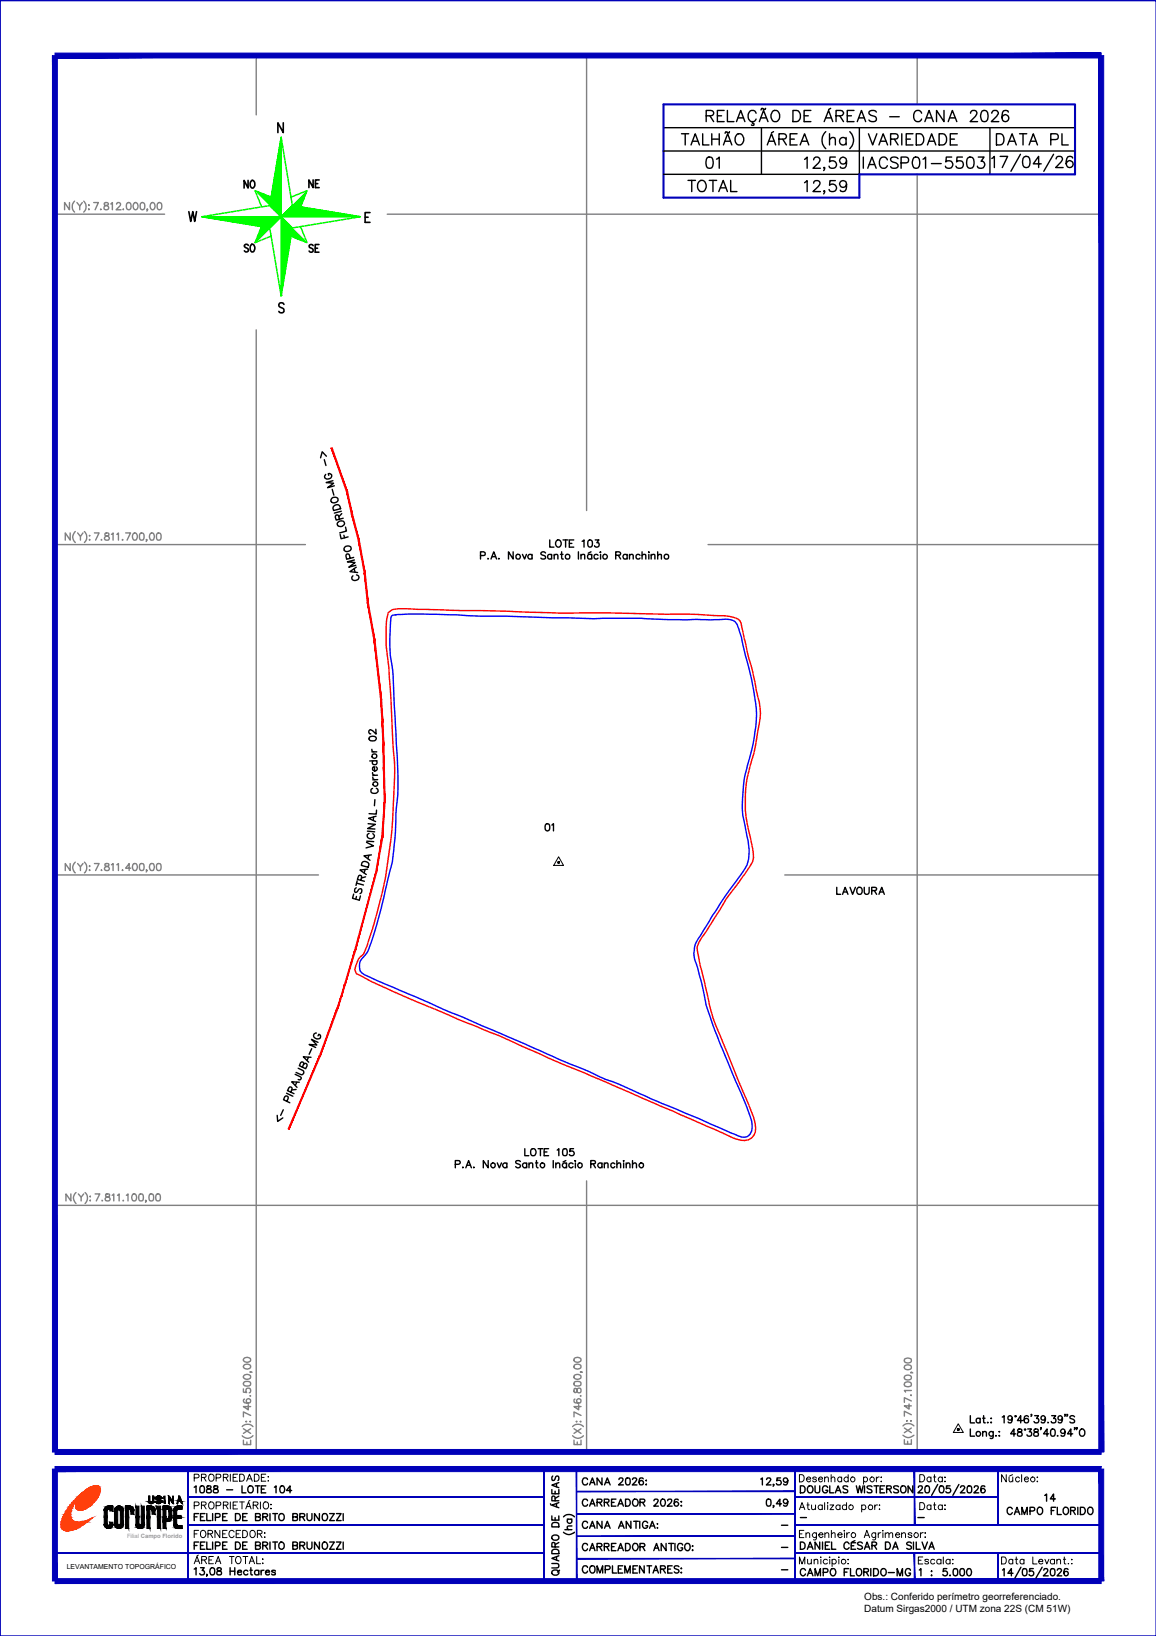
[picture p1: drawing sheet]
<svg xmlns="http://www.w3.org/2000/svg" width="210mm" height="297mm" viewBox="0 0 210 297" stroke-linecap="round" stroke-linejoin="round" font-family="sans-serif">
<defs><g id="words">
<text font-size="5.7" x="122.4" y="27.5">TALHÃO</text>
<g font-size="5.3">
<text x="156.6" y="27.5">VARIEDADE</text>
<text x="179.6" y="27.5">DATA PL</text>
<text x="123.8" y="36">TOTAL</text>
<text x="127" y="31.7">01</text>
<text x="155.6" y="31.7">IACSP01-5503</text>
</g>
<g font-size="4.4">
<text x="43" y="35.3">NO</text>
<text x="55" y="35.3">NE</text>
<text x="43" y="46.9">SO</text>
<text x="55" y="46.9">SE</text>
<text x="97.7" y="152">01</text>
<text x="188.4" y="273.8">14</text>
</g>
<g font-size="2.6">
<text x="140.8" y="278">-</text>
<text x="143.9" y="276.9">-</text>
<text x="165.5" y="276.9">-</text>
<text x="140.8" y="282.2">-</text>
<text x="140.8" y="286.1">-</text>
</g>
<g font-size="1.8">
<text x="156.9" y="290.4">Obs.: Conferido perímetro georreferenciado.</text>
<text x="156.9" y="292.6">Datum Sirgas2000 / UTM zona 22S (CM 51W)</text>
</g>
<text font-size="1.3" x="12.1" y="284.9">LEVANTAMENTO TOPOGRÁFICO</text>
<text font-size="1.1" fill="#989898" x="23.1" y="279.2">Filial Campo Florido</text>
</g></defs>
<!-- layer: MARGEM -->
<path d="M0 .1h209.9v296.9h-209.9zM0 .1v296.9" fill="none" stroke="#0000b8" stroke-width=".25"/>
<g fill="#0000b8" stroke="#0000b8" stroke-width=".18">
<path d="M98.7 266.7l.1 20.1v-20.1zM98.7 266.7l.1 20.1h-.1z"/>
<path d="M10 281.9h88.8zM10 282l88.8-.1z"/>
<path d="M144.4 281.9h55.5zM144.4 282l55.5-.1z"/>
<path d="M34.1 276.8h64.7zM34.1 276.9l64.7-.1z"/>
<path d="M144.4 276.8h55.6zM144.4 276.9l55.6-.1z"/>
<path d="M34.1 271.8h64.7zM34.1 271.9l64.7-.1z"/>
<path d="M34.1 266.7l.1 20.3zM34.1 266.7l.1 20.3z"/>
<path d="M104.6 266.7l.1 20.1zM104.6 266.7l.1 20.1z"/>
<path d="M144.3 266.7l.1 20.1zM144.3 266.7l.1 20.1z"/>
<path d="M166 282l.1 5v-5zM166 282l.1 5h-.1z"/>
<path d="M181.2 282l.1 5zM181.2 282l.1 5z"/>
<path d="M144.4 271.8h36.8zM144.4 271.9l36.8-.1z"/>
<path d="M181.2 266.7l.1 10.2zM181.2 266.7l.1 10.2z"/>
<path d="M166 266.7v10.2h.1zM166 266.7h.1v10.2z"/>
<path d="M104.7 270.7h39.7zM104.7 270.8l39.7-.1z"/>
<path d="M104.7 274.8h39.7zM104.7 274.9l39.7-.1z"/>
<path d="M104.7 278.9h39.7zM104.7 279l39.7-.1z"/>
<path d="M104.7 282.9h39.7zM104.7 283l39.7-.1z"/>
<path d="M199.5 266.7l.9 20.3v-20.3zM199.5 266.7l.9 20.3h-.9z"/>
<path d="M10 287.5h189.9v-.9zM10 286.6h189.9l-189.9 .9z"/>
<path d="M9.5 266.7v20.3h.9zM9.5 266.7h.9v20.3z"/>
<path d="M10 266.3v.9l189.9-.9zM10 267.2l189.9-.9v.9z"/>
<path d="M34.1 266.7l.1 20.2zM34.1 266.7l.1 20.2z"/>
<path d="M10 10.5h189.9v-.9zM10 9.6h189.9l-189.9 .9z"/>
<path d="M9.5 10.1l.9 253.5v-253.5zM9.5 10.1l.9 253.5h-.9z"/>
<path d="M10 263.2v.9l189.9-.9zM10 264.1l189.9-.9v.9z"/>
<path d="M199.5 10.1v253.5h.9zM199.5 10.1h.9v253.5z"/>
</g>
<g fill="none" stroke="#000" stroke-width=".25">
<path d="M27.4 272.8h.1M27.4 273h.1M27.4 272.8l-.2-.2v-1h-.2v1l.2 .3 .2 .1M27.5 272.8l.2-.2v-1h.2v1l-.2 .3-.2 .1M35.3 270l.3-.2v1.2M35.3 275.4h.5M36.1 274.8h-.8v1.3M36.1 280h-.8v1.3M36.4 275.4h.5M36.4 269.8a.47 .47 0 0 1 .7 .2v.8l-.1 .2h-.6l-.1-.5zM37.2 274.8h-.8v1.3h.8M37.2 280h-.8v1.3h.8"/>
<path d="M37.5 274.8v1.3h.8M37.5 280v1.3h.8M37.6 269.8v.4l.4 .1a.36 .36 0 0 1 .4 .4 .36 .36 0 0 1-.3 .3h-.5l-.1-.2a.6 .6 0 0 1 .7-.6v-.4zM38.6 274.8v1.3M38.6 280v1.3M38.9 269.8v.4l.5 .2a.38 .38 0 0 1 .1 .6h-.7a.5 .5 0 0 1 .1-.6 .5 .5 0 0 1 .5-.2l.1-.1v-.3zM39.1 275.5l.8-.1v-.5l-.8-.1v1.3M40.4 275.4h.5M41.1 270.5h1.1M41.2 274.8h-.8v1.3h.8M41.2 280h-.8v1.3h.8M42.8 274.8h.4a.66 .66 0 0 1 .5 .6 .66 .66 0 0 1-.5 .7h-.4z"/>
<path d="M42.8 280a.73 .73 0 0 1 .7 .3 .73 .73 0 0 1 0 .8l-.3 .2h-.4zM43.9 269.8v1.2h.8M44.1 275.4h.5M44.9 274.8h-.8v1.3h.8M44.9 280h-.8v1.3h.8M45.1 269.9l.3-.1a.62 .62 0 0 1 .6 .7 .62 .62 0 0 1-.7 .5l-.3-.4zM46.4 269.8h.8M46.4 275.4h.8l.1-.3-.1-.2-.8-.1v1.3l.8-.1 .1-.3-.3-.3M46.8 269.8v1.2M47.5 270.4h.5M47.7 275.4h.8l.1-.3-.1-.2-.8-.1v1.3M48.1 275.4l.5 .7"/>
<path d="M48.3 269.8h-.8v1.2h.8M49 274.8v1.3M49 280v1.3M49.5 274.8h.9M49.5 280h.9M49.8 270l.3-.2v1.2M50 274.8v1.3M50 280v1.3M50.9 274.9l.1-.1a.62 .62 0 0 1 .6 .7 .62 .62 0 0 1-.7 .5l-.3-.4 .1-.5zM51 269.8a.42 .42 0 0 1 .6 .2 .62 .62 0 0 1 .1 .7 .62 .62 0 0 1-.5 .3h-.2a.92 .92 0 0 1 0-1.2zM53 270.6h-1l.7-.8v1.2M53.2 275.4h.7l.1-.5-.8-.1v1.3l.8-.1v-.5l-.3-.1"/>
<path d="M54.4 275.4h.8l.1-.5-.9-.1v1.3M54.9 275.4l.4 .7M55.8 274.8v.9l.3 .4 .3-.1 .2-.3v-.9M55.8 280v.9l.3 .4 .5-.2v-.2v-.9M58 274.8v1.3l-.9-1.3v1.3M58 280v1.3l-.9-1.3v1.3M58.6 275l.2-.2a.63 .63 0 0 1 .7 .7 .63 .63 0 0 1-.8 .5l-.2-.4zM59.9 274.8h.8l-.8 1.3h.8M59.9 280h.8l-.8 1.3h.8M61.1 274.8h.8l-.8 1.3h.8M61.1 280h.8l-.8 1.3h.8M62.3 274.8v1.3"/>
<path d="M62.3 280v1.3M99.9 273l.2 .3M100.2 275.2v.8h1.3v-.8M100.2 270.5v.7h1.3v-.7M100.2 278.9a.65 .65 0 0 1 .8-.2 .65 .65 0 0 1 .4 .7 .64 .64 0 0 1-.8 .3 .64 .64 0 0 1-.4-.8zM100.4 276.5h.9l.2 .3v.4h-1.3v-.4zM100.4 268l-.2 .3v.4l.4 .1 .3-.7 .4-.1 .2 .3-.1 .4-.1 .1M100.8 272.5v-.7l-.5-.1-.1 .8h1.3M100.8 270.7v.5M100.8 275.5v.5M101 269.4v.5M101 273v.6"/>
<path d="M101.5 272.8l-1.3 .5 1.3 .5M101.5 269.2l-1.3 .4 1.3 .5M101.5 271.6l-.7 .5M102.3 278.2a1.36 1.36 0 0 0 2 0M102.3 275.4a1.36 1.36 0 0 1 2 0M102.6 277.7h1.2M103 275.8h.8M103.2 275.8a.42 .42 0 0 0-.1 .7 .42 .42 0 0 0 .6 0 .42 .42 0 0 0 0-.7M103.8 277.1h-.8v.5l.3 .1M106.7 268.6a.48 .48 0 0 0-.6-.3 .48 .48 0 0 0-.4 .5v.3a.48 .48 0 0 0 .4 .5 .48 .48 0 0 0 .6-.3M106.7 272.5a.48 .48 0 0 0-.6-.3 .48 .48 0 0 0-.4 .5v.3a.48 .48 0 0 0 .4 .5 .48 .48 0 0 0 .6-.3M106.7 276.5a.48 .48 0 0 0-.6-.3 .48 .48 0 0 0-.4 .5v.3a.48 .48 0 0 0 .4 .5 .48 .48 0 0 0 .6-.3"/>
<path d="M107.1 269.6l.5-1.3 .4 1.3M107.1 273.5l.5-1.3 .4 1.3M107.1 277.5l.5-1.3 .4 1.3M107.2 269.2h.7M107.2 273h.7M107.2 277.1h.7M108.4 272.8l.8-.1 .1-.3-.1-.2h-.8v1.3M108.8 272.8l.5 .7M109.3 268.3v1.3l-.9-1.3v1.3M109.3 276.2v1.3l-.9-1.3v1.3M109.7 272.8l.7-.1 .1-.4-.8-.1v1.3M109.8 269.6l.5-1.3 .5 1.3"/>
<path d="M109.8 277.5l.5-1.3 .5 1.3M110 269.2h.6M110 277.1h.6M110.2 272.8l.4 .7M111 272.8h.5M111.8 272.2h-.8v1.3h.8M112.2 273.5l.5-1.3 .5 1.3M112.3 277.5l.5-1.3 .5 1.3M112.4 268.6l.2-.3h.3l.2 .2-.2 .5-.6 .6h.9M112.4 273h.6M112.5 277.1h.6M113.6 272.2h.4a.68 .68 0 0 1 .4 .6 .68 .68 0 0 1-.4 .7h-.4z"/>
<path d="M113.7 268.4h.6l.1 .5a.53 .53 0 0 1-.5 .7 .87 .87 0 0 1-.2-1.2zM114.6 276.2v1.3l-.9-1.3v1.3M114.9 268.6l.2-.3 .4 .1 .1 .1a1.67 1.67 0 0 1-.8 1.1h.9M115 272.4l.2-.2a.63 .63 0 0 1 .7 .7 .63 .63 0 0 1-.8 .5l-.2-.4zM115.1 276.2h.8M115.5 276.2v1.3M116.2 276.2v1.3M116.2 272.8l.8-.1 .1-.3-.3-.2h-.6v1.3M116.7 272.8l.4 .7M116.8 268.5l-.4-.2a.7 .7 0 0 0-.3 1.1 .39 .39 0 0 0 .6 .1 .39 .39 0 0 0 0-.6 .39 .39 0 0 0-.6 .1l-.1 .2M117.3 268.8h.1zM117.3 269.6h.1z"/>
<path d="M117.6 276.5a.48 .48 0 0 0-.5-.3 .48 .48 0 0 0-.4 .5v.3a.47 .47 0 0 0 .4 .5 .47 .47 0 0 0 .5-.5h-.3M117.9 277.5l.5-1.3 .6 1.3M118.2 277.1h.5M118.7 272.5l.3-.3 .4 .1 .1 .2-.2 .4-.6 .6h.8M119.3 276.7l.1 .1zM119.4 277.4v.1zM120.1 272.2h.2a.65 .65 0 0 1 .5 .6 .65 .65 0 0 1-.5 .7 .79 .79 0 0 1-.2-1.3zM121.2 272.5l.1-.2 .2-.1h.4l.1 .2-.2 .5-.6 .6h.8M123.1 272.4v-.2h-.3a.69 .69 0 0 0-.4 .7 .69 .69 0 0 0 .5 .6 .39 .39 0 0 0 .3-.4 .39 .39 0 0 0-.4-.4 .39 .39 0 0 0-.4 .3M123.7 272.7h.1zM123.7 273.3v.2zM138.1 268.5l.3-.2v1.3"/>
<path d="M139.2 268.6l.2-.3 .4 .1 .2 .1a1.67 1.67 0 0 1-.9 1.1h.9M139.3 272.2h.5l.2 .5a.53 .53 0 0 1-.5 .8 .87 .87 0 0 1-.2-1.3zM140.5 269.6l-.1-.1 .1 .2-.1 .2M140.5 273.4l-.1-.1 .1 .2-.1 .2M141.7 268.3h-.6v.6a.46 .46 0 0 1 .7 0 .46 .46 0 0 1-.2 .7 .46 .46 0 0 1-.6-.2M141.9 273h-.9l.6-.8v1.3M143 268.8a.4 .4 0 0 1-.5 .3 .4 .4 0 0 1-.2-.6 .4 .4 0 0 1 .7 0 .64 .64 0 0 1 0 .7 .64 .64 0 0 1-.6 .4l-.1-.2M143 272.6a.4 .4 0 0 1-.5 .4 .4 .4 0 0 1-.2-.6 .4 .4 0 0 1 .7 0 .64 .64 0 0 1 0 .7 .64 .64 0 0 1-.6 .3l-.1-.1M145.3 280h.5a.71 .71 0 0 1 .4 .6 .71 .71 0 0 1-.4 .7h-.5zM145.3 269.8h.5a.68 .68 0 0 1 .4 .6 .68 .68 0 0 1-.4 .6h-.5zM146.7 269.9l.3-.1a.63 .63 0 0 1 .6 .7 .63 .63 0 0 1-.7 .5l-.3-.4zM148 269.8v.9a.43 .43 0 0 0 .4 .4 .43 .43 0 0 0 .4-.4v-.9"/>
<path d="M148.8 280v1.3l-.8-1.3v1.3M149.4 280v1.3M150.3 270.1a.48 .48 0 0 0-.6-.3 .48 .48 0 0 0-.3 .4v.4a.47 .47 0 0 0 .4 .5 .47 .47 0 0 0 .5-.5h-.4M150.7 280h-.8v1.3h.8M150.7 269.8v1.2h.7M151 280v1.3h.8M151.7 271l.5-1.2 .5 1.2M151.9 270.6h.6M153.9 269.9l-.3-.1h-.4l-.1 .4 .7 .3 .1 .4-.3 .1h-.4l-.1-.1M155.2 279.7l-.5 .3M155.5 269.8l.3 1.2 .3-1.2 .3 1.2 .3-1.2M157 269.8v1.2"/>
<path d="M158.3 269.9l-.3-.1-.6 .1 .2 .3 .6 .3 .1 .2v.2l-.3 .1-.6-.1M158.7 269.8h.9M159.1 269.8v1.2M159.8 270.4h.5M160.6 269.8h-.8v1.2h.8M160.8 280h.4a.71 .71 0 0 1 .5 .6 .71 .71 0 0 1-.5 .7h-.4zM161 270.4l.7-.1 .1-.1v-.3l-.8-.1v1.2M161.4 270.4l.4 .6M163.2 269.9l-.3-.1-.6 .1 .1 .3 .6 .3 .2 .2v.2l-.3 .1-.6-.1M163.7 269.8a.62 .62 0 0 1 .8 .6 .62 .62 0 0 1-.8 .6l-.2-.4 .1-.5zM165.7 269.8v1.2l-.8-1.2v1.2M165.9 280v1.3"/>
<path d="M166.4 280v1.3h.7M166.8 270.1l.1-.3h.4l.2 .4-.8 .8h.9M167.4 280l.5 1.3 .5-1.3M168.1 269.8a.47 .47 0 0 1 .6 .2v.8l-.1 .2h-.5l-.2-.5zM170.3 269.5l-1.1 2M170.7 269.8a.42 .42 0 0 1 .6 .2 .62 .62 0 0 1 .1 .7 .62 .62 0 0 1-.5 .3h-.2a.92 .92 0 0 1 0-1.2zM172.5 269.8h-.6l-.1 .5a.47 .47 0 0 1 .7 0 .47 .47 0 0 1-.1 .7 .47 .47 0 0 1-.7-.2M174.1 269.5l-1.1 2M174.4 270.1l.1-.3h.4l.3 .4-.8 .8h.8M175.8 269.8a.45 .45 0 0 1 .6 .2v.8l-.1 .2h-.5l-.2-.5zM176.9 270.1a.36 .36 0 0 1 .4-.3 .36 .36 0 0 1 .3 .4l-.8 .8h.9M178.8 269.9v-.1a.45 .45 0 0 0-.7 .2v.9a.41 .41 0 0 0 .7 .1 .41 .41 0 0 0-.1-.7 .41 .41 0 0 0-.6 .3"/>
<path d="M183.8 274a.48 .48 0 0 0-.5-.3 .48 .48 0 0 0-.4 .4v.4a.48 .48 0 0 0 .4 .5 .48 .48 0 0 0 .5-.4M184.2 275l.5-1.3 .5 1.3M184.4 274.5h.6M185.5 275v-1.3l.5 1.3 .5-1.3v1.3M194.4 274.3l.7-.1 .1-.1v-.3l-.8-.1v1.3M194.8 274.3l.4 .7M195.7 273.7v1.3M196.2 273.7h.4a.7 .7 0 0 1 .5 .6 .7 .7 0 0 1-.5 .7h-.4zM197.6 273.8l.3-.1a.68 .68 0 0 1 .6 .4 .68 .68 0 0 1-.3 .8 .63 .63 0 0 1-.7-.3 .63 .63 0 0 1 .1-.8zM35.3 284.9l.3-.3v1.3M35.3 280.6h.5M36.4 284.6h.7l-.4 .5a.43 .43 0 0 1 .4 .4 .43 .43 0 0 1-.3 .5 .43 .43 0 0 1-.5-.3"/>
<path d="M36.4 280.6h.5M37.6 285.9l-.1-.1 .1 .2-.1 .2M38.3 284.7a.41 .41 0 0 1 .6 .2l.1 .3a.53 .53 0 0 1-.5 .7 .79 .79 0 0 1-.2-1.2zM39.1 280.7l.7-.1 .1-.5-.8-.1v1.3M39.5 284.7l-.1 .3 .4 .2a.36 .36 0 0 1 .4 .3 .36 .36 0 0 1-.3 .4h-.4l-.1-.2a.6 .6 0 0 1 .7-.6l.1-.3a.44 .44 0 0 0-.7-.1zM40.4 280.6h.5M41.8 284.6v1.3M41.8 285.3h.8M42.6 284.6v1.3M43.1 285.4h.8v-.1a.4 .4 0 0 0-.6-.1 .4 .4 0 0 0 0 .6 .4 .4 0 0 0 .6 0M44.1 280.6h.5M45 285.3a.43 .43 0 0 0-.6-.1 .43 .43 0 0 0 0 .6 .43 .43 0 0 0 .6 0"/>
<path d="M45.4 285.1h.4M45.6 284.6v1.3h.2M46.4 280.6h.6l.3-.4-.3-.2h-.6v1.3h.6l.2-.1 .1-.3-.3-.3M47 285.3a.43 .43 0 0 0-.6-.1 .43 .43 0 0 0 0 .6 .43 .43 0 0 0 .6 0M47 285.1v.8M47.4 285.1v.8M47.7 280.6l.8-.1 .1-.3-.3-.2h-.6v1.3M47.9 285.1a.38 .38 0 0 0-.5 .3M48.1 280.6l.5 .7M48.2 285.4h.7v-.1a.4 .4 0 0 0-.6-.1 .4 .4 0 0 0 0 .6 .4 .4 0 0 0 .6 0M50 285.3l-.3-.2-.4 .2 .7 .3v.3h-.4l-.3-.1M50.8 280.2a.46 .46 0 0 1 .5-.2 .46 .46 0 0 1 .3 .5 .55 .55 0 0 1-.5 .8 .55 .55 0 0 1-.5-.8z"/>
<path d="M53.2 280.6l.8-.1v-.4l-.8-.1v1.3l.8-.1v-.5l-.3-.1M54.4 280.6l.9-.1v-.4l-.9-.1v1.3M54.9 280.6l.4 .7M58.6 280.2a.6 .6 0 0 1 .9 .1 .6 .6 0 0 1-.3 .9 .53 .53 0 0 1-.6-.1 .53 .53 0 0 1-.1-.6zM100.2 283.9h.9a.4 .4 0 0 1 .4 .4 .4 .4 0 0 1-.4 .4h-.9M100.2 285.3a.65 .65 0 0 1 .8-.3 .65 .65 0 0 1 .4 .7 .64 .64 0 0 1-.8 .3 .64 .64 0 0 1-.4-.7zM100.2 281.5a.7 .7 0 0 1 .9-.2 .7 .7 0 0 1 .4 .8h-1.3zM100.8 280.9v-.8h-.5l-.1 .8h1.3M101 282.6v.6M101.5 282.5l-1.3 .4 1.3 .5M101.5 280.1l-.7 .3M101.6 285.1l-.4 .3"/>
<path d="M106.7 280.5a.48 .48 0 0 0-.6-.3 .48 .48 0 0 0-.4 .5 .54 .54 0 0 0 .2 .7 .54 .54 0 0 0 .7-.1l.1-.1M106.7 284.6a.48 .48 0 0 0-.6-.3 .48 .48 0 0 0-.4 .5 .54 .54 0 0 0 .2 .7 .54 .54 0 0 0 .7-.1l.1-.1M107.1 281.5l.5-1.3 .4 1.3M107.2 284.5a.53 .53 0 0 1 .7-.1 .53 .53 0 0 1 .1 .7 .49 .49 0 0 1-.5 .5 .49 .49 0 0 1-.4-.5zM107.2 281.1h.7M108.4 280.8h.8l.1-.3-.1-.2-.8-.1v1.3M108.4 285.6v-1.3l.5 1.3 .5-1.3v1.3M108.8 280.8l.5 .7M109.7 280.8l.8-.1v-.3l-.8-.2v1.3M109.9 285l.8-.1 .1-.2-.1-.4h-.8v1.3M110.2 280.8l.4 .7M111 280.8h.5"/>
<path d="M111.2 284.3v1.3h.8M111.8 280.2h-.8v1.3h.8M112.2 281.5l.5-1.3 .5 1.3M112.3 284.9h.5M112.4 281.1h.6M113.1 284.3h-.8v1.3h.8M113.5 285.6v-1.3l.4 1.3 .5-1.3v1.3M113.6 280.2h.4a.71 .71 0 0 1 .4 .7 .71 .71 0 0 1-.4 .6h-.4zM114.9 284.9h.5M115.1 280.3a.64 .64 0 0 1 .8 .5 .64 .64 0 0 1-.7 .7 .78 .78 0 0 1-.1-1.2zM115.7 284.3h-.8v1.3h.8M116.2 280.8h.8l.1-.3-.1-.2-.8-.1v1.3"/>
<path d="M116.7 280.8l.4 .7M117 284.3v1.3l-.9-1.3v1.3M117.5 284.3h.8M117.9 284.3v1.3M118.6 285.6l.5-1.3 .4 1.3M118.7 281.5l.5-1.3 .5 1.3M118.7 285.1h.7M118.9 281.1h.6M119.9 284.9l.8-.1 .1-.2-.1-.3h-.8v1.3M120.4 284.9l.4 .7M120.9 280.2v1.3l-.8-1.3v1.3M121.2 284.9h.6"/>
<path d="M121.4 280.2h.9M121.9 280.2v1.3M122 284.3h-.8v1.3h.8M122.6 280.2v1.3M123.3 284.5l-.3-.2-.6 .2 .2 .3 .6 .3 .1 .3a.51 .51 0 0 1-.9 0M123.7 285.5h.1zM123.7 284.7v.1zM124 280.5a.48 .48 0 0 0-.6-.3 .48 .48 0 0 0-.4 .5 .54 .54 0 0 0 .2 .7 .54 .54 0 0 0 .7-.1l.1-.3h-.3M124.6 280.3a.66 .66 0 0 1 .8 .4 .66 .66 0 0 1-.4 .8 .69 .69 0 0 1-.7-.4 .69 .69 0 0 1 .3-.8zM125.7 281.5h.1zM125.8 280.7v.1zM146.3 285.1a.53 .53 0 0 0-.8-.2 .53 .53 0 0 0-.2 .7 .48 .48 0 0 0 .4 .5 .48 .48 0 0 0 .6-.3"/>
<path d="M146.6 281.3l.5-1.3 .5 1.3M146.6 286.1l.5-1.3 .5 1.3M146.8 280.9h.6M146.8 285.7h.6M148 286.1v-1.3l.5 1.3 .5-1.3v1.3M149.5 285.5l.7-.1 .1-.5-.8-.1v1.3M149.9 280.6h.4M150.9 285a.6 .6 0 0 1 .8 .1 .6 .6 0 0 1-.1 .8 .6 .6 0 0 1-.8-.1 .6 .6 0 0 1 .1-.8zM153.3 285.4h.5M154.1 284.8h-.8v1.3M154.2 280.3a.48 .48 0 0 0-.6-.3 .48 .48 0 0 0-.4 .5 .53 .53 0 0 0 .3 .7 .53 .53 0 0 0 .7-.2M154.4 284.8v1.3h.8"/>
<path d="M154.6 280.7h.4M155.4 280.1h-.8v1.2h.8M155.6 285a.63 .63 0 0 1 .9 .4 .63 .63 0 0 1-.7 .7l-.2-.2-.1-.3zM156.6 280.2a.49 .49 0 0 0-.5-.2 .49 .49 0 0 0-.4 .3l.8 .4 .1 .4a.62 .62 0 0 1-.9 0M156.8 285.4l.8-.1v-.4l-.8-.1v1.3M157 281.3l.4-1.3 .5 1.3M157.1 280.9h.7M157.3 285.4l.4 .7M158.1 284.8v1.3M158.3 280.6l.8-.1v-.4l-.8-.1v1.3M158.6 284.8h.4a.69 .69 0 0 1 .5 .7 .69 .69 0 0 1-.5 .6h-.4zM158.7 280.6l.5 .7"/>
<path d="M160.1 285a.59 .59 0 0 1 .8 .1 .59 .59 0 0 1-.1 .8 .46 .46 0 0 1-.6 .2 .46 .46 0 0 1-.3-.5zM161.3 285.5h1.1M162.1 281.3l.5-1.3 .5 1.3M162.3 280.9h.6M162.9 286.1v-1.3l.5 1.3 .5-1.3v1.3M165.3 285.1a.48 .48 0 0 0-.5-.3 .48 .48 0 0 0-.4 .5 .54 .54 0 0 0 .2 .7 .54 .54 0 0 0 .7-.1v-.3h-.3M165.5 280.2a.46 .46 0 0 0-.5-.2 .46 .46 0 0 0-.4 .3l.8 .5v.4a.6 .6 0 0 1-.8-.1M166.9 285.1l.3-.3v1.3M168.7 281.3l.5-1.3 .4 1.3M168.8 280.9h.7M169.1 285.3h.1zM169.1 286h.1z"/>
<path d="M171.9 284.8h-.6l-.1 .6a.46 .46 0 0 1 .7-.1 .46 .46 0 0 1 0 .7 .46 .46 0 0 1-.7-.1M172.5 286v.1l.1-.1M173.2 284.8a.47 .47 0 0 1 .7 .3v.8a.41 .41 0 0 1-.4 .2 .41 .41 0 0 1-.4-.2v-.5zM174.5 284.8a.45 .45 0 0 1 .6 .3v.3a.59 .59 0 0 1-.3 .7l-.5-.2v-.5zM175.7 284.8a.42 .42 0 0 1 .6 .3 .66 .66 0 0 1-.4 1 .84 .84 0 0 1-.2-1.3zM182 285.1l.3-.3v1.3M183.9 285.7h-.9l.6-.9v1.3M185.4 284.6l-1.1 1.9M185.8 284.8a.47 .47 0 0 1 .6 .3v.8a.41 .41 0 0 1-.3 .2 .41 .41 0 0 1-.4-.2l-.1-.5zM187.6 284.8h-.6l-.1 .6a.46 .46 0 0 1 .7-.1 .46 .46 0 0 1-.1 .7 .46 .46 0 0 1-.6-.1M189.2 284.6l-1.1 1.9M189.5 285.1l.2-.3h.3l.2 .4-.8 .9h.9"/>
<path d="M190.9 284.8a.47 .47 0 0 1 .6 .3v.8a.41 .41 0 0 1-.4 .2 .41 .41 0 0 1-.3-.2l-.1-.5zM192 285.1l.1-.3h.4l.2 .4-.8 .9h.9M193.9 285l-.1-.2a.42 .42 0 0 0-.5 .3 .66 .66 0 0 0 .3 1 .41 .41 0 0 0 .4-.4 .41 .41 0 0 0-.4-.4 .41 .41 0 0 0-.4 .4"/>
</g>
<g fill="none" stroke="#000" stroke-width=".18">
<path d="M35.3 268.3h.7l.2-.2-.2-.4h-.7v1.2M35.3 273.4l.7-.1 .2-.4-.2-.2h-.7v1.3M35.3 278.5h.5M36.1 277.9h-.8v1.3M36.5 278a.6 .6 0 0 1 .8 .1 .6 .6 0 0 1 0 .9l-.2 .1a.59 .59 0 0 1-.7-.2 .59 .59 0 0 1 0-.7zM36.6 268.3l.7-.1 .1-.4-.8-.1v1.2M36.6 273.3l.7-.1 .1-.4-.8-.1v1.3M37 268.3l.4 .6M37 273.3l.4 .7M37.8 278.5l.8-.1v-.4l-.8-.1v1.3M38.1 267.7a.62 .62 0 0 1 .8 .6 .62 .62 0 0 1-.8 .6l-.2-.4v-.5zM38.1 272.7a.62 .62 0 0 1 .8 .6 .62 .62 0 0 1-.8 .6l-.2-.4v-.5z"/>
<path d="M38.2 278.5l.4 .7M39.2 268.3l.8-.1v-.4l-.8-.1v1.2M39.2 273.4l.8-.2v-.4l-.8-.1v1.3M39.9 277.9v1.3l-.9-1.3v1.3M40.4 278.5h.5M40.6 268.3l.7-.1 .1-.4-.8-.1v1.2M40.6 273.3l.7-.1 .1-.4-.8-.1v1.3M41 268.3l.4 .6M41 273.3l.4 .7M41.2 277.9h-.8v1.3h.8M41.8 267.7v1.2M41.8 272.7v1.3"/>
<path d="M42.3 268.3h.5M42.3 273.3h.5M42.5 278.2a.48 .48 0 0 0-.6-.3 .48 .48 0 0 0-.3 .5 .53 .53 0 0 0 .2 .7 .53 .53 0 0 0 .7-.2M42.9 278.5h.5M43.1 267.7h-.8v1.2h.8M43.1 272.7h-.8v1.3h.8M43.5 267.7h.4a.68 .68 0 0 1 .5 .6 .68 .68 0 0 1-.5 .6h-.4zM43.5 272.7h.9M43.7 277.9h-.8v1.3h.8M43.9 272.7v1.3M44.1 277.9a.71 .71 0 0 1 .8 .3v.2a.62 .62 0 0 1-.4 .8h-.4zM44.6 274l.5-1.3 .5 1.3"/>
<path d="M44.8 268.9l.5-1.2 .5 1.2M44.8 273.5h.6M45 268.5h.6M45.4 272.4l-.3 .2M45.5 278a.6 .6 0 0 1 .8 .1 .6 .6 0 0 1-.1 .9l-.1 .1a.59 .59 0 0 1-.7-.2 .59 .59 0 0 1 0-.7zM46 273.3l.7-.1 .2-.3-.2-.2h-.7v1.3M46.2 267.7h.4a.68 .68 0 0 1 .5 .6 .68 .68 0 0 1-.5 .6h-.4zM46.4 273.3l.5 .7M46.7 278.5l.8-.1v-.4l-.8-.1v1.3M47.2 278.5l.4 .7M47.3 272.7v1.3M47.5 268.3h.5"/>
<path d="M48 272.7a.62 .62 0 0 1 .8 .6 .62 .62 0 0 1-.8 .6l-.2-.4v-.5zM48 278.4h.1zM48 279.1h.1zM48.3 267.7h-.8v1.2h.8M48.6 268.1h.2zM48.6 268.9h.2zM49.1 273.2h.2zM49.2 273.8v.2zM145.2 267.7h.4a.71 .71 0 0 1 .4 .7 .71 .71 0 0 1-.4 .7h-.4zM145.2 274.1l.4-1.3 .5 1.3M145.2 278.5h.4M145.3 273.7h.7"/>
<path d="M146 277.9h-.8v1.3h.8M146.3 278.5l.3-.2 .3 .1 .1 .8M146.3 278.3v.9M146.4 268.5h.8a.42 .42 0 0 0-.5-.3 .42 .42 0 0 0-.3 .5 .42 .42 0 0 0 .4 .4l.4-.3M146.5 273.2h.4M146.7 272.8v1l.1 .3h.2M147.4 273.2v.9h.5l.2-.3M148.1 273.2v.9M148.3 268.4a.37 .37 0 0 0-.4-.2 .37 .37 0 0 0-.3 .2v.1l.5 .1 .2 .2a.37 .37 0 0 1-.4 .3 .37 .37 0 0 1-.3-.3M148.3 278.3v1l-.2 .3h-.4M148.3 278.5a.42 .42 0 0 0-.7-.1 .42 .42 0 0 0 0 .6 .42 .42 0 0 0 .7 0M148.6 268.5h.8a.4 .4 0 0 0-.6-.3 .4 .4 0 0 0-.1 .6 .37 .37 0 0 0 .3 .3 .37 .37 0 0 0 .4-.3"/>
<path d="M148.7 278.7h.7a.42 .42 0 0 0-.7-.2 .42 .42 0 0 0 .3 .7l.4-.2M149.3 273.4a.42 .42 0 0 0-.6 0 .42 .42 0 0 0 0 .6 .42 .42 0 0 0 .6-.1M149.3 273.2v.9M149.7 268.4l.3-.2 .4 .1v.8M149.7 268.2v.9M149.7 272.8v1.3M149.8 278.5l.3-.2 .3 .1 .1 .8M149.8 278.3v.9M150.3 272.8l.1 .1zM150.3 273.2v.9M150.7 273.2h.7l-.7 .9h.7M150.9 268.4l.3-.2 .3 .1 .1 .8"/>
<path d="M150.9 267.7v1.4M151 278.5l.3-.2 .3 .1v.8M151 277.9v1.3M152.1 278.7h.8a.42 .42 0 0 0-.7-.2 .42 .42 0 0 0 .2 .7l.5-.2M152.5 273.4a.42 .42 0 0 0-.6 0 .42 .42 0 0 0 0 .6 .42 .42 0 0 0 .6-.1M152.5 273.2v.9M152.8 268.4a.4 .4 0 0 0-.6-.1 .4 .4 0 0 0 0 .6 .4 .4 0 0 0 .6-.1M152.8 268.2v.9M153.3 277.9v.1zM153.3 278.3v.9M153.7 273.4a.42 .42 0 0 0-.6 0 .42 .42 0 0 0 0 .6 .42 .42 0 0 0 .6-.1M153.7 272.8v1.3"/>
<path d="M153.8 278.3v.9M154 268.4a.42 .42 0 0 0-.6-.1 .42 .42 0 0 0 0 .6 .42 .42 0 0 0 .6-.1M154 267.7v1.4M154.3 278.3l-.4 .1-.1 .3M156.5 273.4a.42 .42 0 0 1 .6 0 .42 .42 0 0 1 0 .6 .42 .42 0 0 1-.6-.1M156.5 273.2v1.3M156.8 268.4a.4 .4 0 0 1 .6-.1 .4 .4 0 0 1 0 .6 .4 .4 0 0 1-.6-.1M156.8 268.2v1.3M156.9 279.2l.5-1.3 .5 1.3M157.1 278.8h.6M158.8 273.2v.9M159 278.3v1.2l-.5 .1"/>
<path d="M159 278.5a.4 .4 0 0 0-.6-.1 .4 .4 0 0 0 0 .6 .4 .4 0 0 0 .6 0M159.1 268.2v.9M159.3 273.2a.38 .38 0 0 0-.5 .4M159.5 278.3v.9M159.6 268.2l-.3 .1-.2 .2M159.6 273.3h.2zM159.7 274v.1zM159.9 268.3h.2zM159.9 269h.2zM159.9 278.3l-.3 .1-.1 .3M160.3 277.9v.1zM160.3 278.3v.9"/>
<path d="M160.7 278.5l.4-.2 .3 .1v.8M160.7 278.3v.9M161.4 278.5l.4-.2 .3 .1v.8M162.6 278.7h.8a.4 .4 0 0 0-.6-.4 .4 .4 0 0 0-.1 .7l.1 .1a.38 .38 0 0 0 .6-.1M163.7 278.5l.3-.2 .3 .1 .1 .8M163.7 278.3v.9M165.6 278.5a.37 .37 0 0 0-.4-.2 .37 .37 0 0 0-.3 .2l.6 .3 .1 .2a.37 .37 0 0 1-.4 .2 .37 .37 0 0 1-.3-.2M167 267.7h.4a.69 .69 0 0 1 .5 .7 .69 .69 0 0 1-.5 .7h-.4zM167 272.8h.4a.66 .66 0 0 1 .5 .7 .66 .66 0 0 1-.5 .6h-.4zM167.1 278.3v.9M167.6 278.3l-.3 .1-.2 .3M167.9 279.1h.2z"/>
<path d="M168 278.3v.1zM169 268.4a.4 .4 0 0 0-.6-.1 .4 .4 0 0 0 0 .6 .4 .4 0 0 0 .6-.1M169 273.4a.41 .41 0 0 0-.6 0 .41 .41 0 0 0 0 .6 .41 .41 0 0 0 .6-.1M169 268.2v.9M169 273.2v.9M169.5 273.2h.4M169.5 268.2h.4M169.7 267.7v1.1v.2l.3 .1M169.7 272.8v1.3h.3M171.1 268.4a.42 .42 0 0 0-.6-.1 .42 .42 0 0 0 0 .6 .42 .42 0 0 0 .6-.1M171.1 273.4a.42 .42 0 0 0-.6 0 .42 .42 0 0 0 0 .6 .42 .42 0 0 0 .6-.1M171.1 268.2v.9"/>
<path d="M171.1 273.2v.9M171.5 273.3h.2zM171.6 268.2v.1zM171.6 268.9v.2zM171.6 274v.1zM182.7 267.7v1.4l-.8-1.4v1.4M183.2 268.2v.6l.2 .3h.2l.3-.3M183.9 267.7l-.6 .3M183.9 268.2v.9M185.1 268.4a.4 .4 0 0 0-.6-.1 .4 .4 0 0 0 0 .6 .4 .4 0 0 0 .6-.1M185.5 267.7v1.4M186 268.5h.7v-.1a.4 .4 0 0 0-.6-.1 .4 .4 0 0 0 0 .6 .4 .4 0 0 0 .6-.1"/>
<path d="M188.3 268.2v.1zM35.3 283.9l.5-1.3 .5 1.3M35.5 283.4h.6M36 282.3l-.2 .2M36.6 283.2h.6l.3-.3-.1-.3h-.8v1.3M37.1 283.2l.4 .7M37.9 283.2h.5M38.7 282.6h-.8v1.3h.8M39.1 283.9l.5-1.3 .5 1.3M39.3 283.4h.6M41.7 282.6h.8M42.1 282.6v1.3"/>
<path d="M42.9 282.8a.6 .6 0 0 1 .8 .1 .6 .6 0 0 1-.1 .8 .6 .6 0 0 1-.8-.1 .6 .6 0 0 1 .1-.8zM44.1 282.6h.9M44.6 282.6v1.3M45.3 283.9l.4-1.3 .5 1.3M45.4 283.4h.7M46.6 282.6v1.3h.7M47.7 283.8h.1zM47.7 283v.2zM145.2 284v-1.3l.4 1.3 .5-1.3v1.3M146.6 283.1l.1 .8 .3 .1 .3-.3M147.3 283.1v.9M147.8 283.4l.2-.2h.4l.1 .8"/>
<path d="M147.8 283.1v.9M149 282.7h.1zM149.1 283.1v.9M150.2 283.3a.42 .42 0 0 0-.6-.1 .42 .42 0 0 0 0 .6 .42 .42 0 0 0 .6 0M150.6 282.7h.1zM150.7 283.1v.9M151.1 283.3a.42 .42 0 0 1 .6-.1 .42 .42 0 0 1 0 .6 .42 .42 0 0 1-.6 0M151.1 283.1v1.3M152.3 282.7v.1zM152.3 283.1v.9M153.9 283.2h.2zM153.9 283.9h.2z"/>
<path d="M166.8 283.3h.5M167.6 282.7h-.8v1.3h.8M168.6 283.3l-.2-.2-.4 .1v.2l.4 .1 .2 .3-.2 .2-.4-.1-.1-.1M169.7 283.3a.41 .41 0 0 0-.6-.1 .41 .41 0 0 0 0 .6 .41 .41 0 0 0 .6 0M170.9 283.3a.42 .42 0 0 0-.7-.1 .42 .42 0 0 0 0 .6 .42 .42 0 0 0 .7 0M170.9 283.1v.9M171.3 282.7v1.3M172.5 283.3a.42 .42 0 0 0-.6-.1 .42 .42 0 0 0 0 .6 .42 .42 0 0 0 .6 0M172.5 283.1v.9M172.9 283.2h.2zM172.9 283.9h.2zM181.9 282.7h.4a.68 .68 0 0 1 .4 .6 .68 .68 0 0 1-.4 .7h-.4z"/>
<path d="M183.9 283.3a.41 .41 0 0 0-.6-.1 .41 .41 0 0 0 0 .6 .41 .41 0 0 0 .6 0M183.9 283.1v.9M184.3 283.1h.5M184.5 282.7v1l.1 .2 .2 .1M185.9 283.3a.41 .41 0 0 0-.6-.1 .41 .41 0 0 0 0 .6 .41 .41 0 0 0 .6 0M185.9 283.1v.9M187.5 282.7v1.3h.8M188.6 283.5h.8l-.2-.3a.43 .43 0 0 0-.5 .1 .43 .43 0 0 0 .1 .6 .43 .43 0 0 0 .6-.1M189.7 283.1l.4 .9 .4-.9M191.5 283.3a.42 .42 0 0 0-.7-.1 .42 .42 0 0 0 0 .6 .42 .42 0 0 0 .7 0M191.5 283.1v.9M191.9 283.4l.2-.2h.4l.1 .8"/>
<path d="M191.9 283.1v.9M193.1 283.1h.4M193.3 282.7v1v.2l.2 .1M194 283.9h-.1h.2M194.6 283.2h.1zM194.6 283.9h.1z"/>
<circle cx="154.5" cy="273.7" r=".43"/>
<circle cx="154.9" cy="268.6" r=".43"/>
<circle cx="155" cy="278.7" r=".44"/>
<circle cx="158.1" cy="273.7" r=".43"/>
<circle cx="158.4" cy="268.6" r=".43"/>
<circle cx="166.4" cy="278.7" r=".43"/>
<circle cx="187.5" cy="268.6" r=".43"/>
<circle cx="153.2" cy="283.5" r=".43"/>
</g>
<g fill="#000" stroke="#000" stroke-width=".18">
<path d="M21.2 273.6h.8zM21.3 273.5h.6zM21.5 273.5h.3zM23.6 274.1h.7zM23.7 274.1h.6zM27.5 272.8h.3zM27.5 274.1h.7zM28.6 271.7h.5zM29 272.5h.2zM29 272.8h.2zM30.5 274.1h.7zM30.5 275.7h.7z"/>
<path d="M31.5 276.9h.7zM31.6 274.1h.6zM32.2 277.5h.9z"/>
<path d="M18.9 276.8h.6zM18.9 276.8h.6z"/>
<path d="M18.9 276.8h.6zM18.9 276.8h.6z"/>
<path d="M18.9 276.9h.7zM18.9 276.9h.7z"/>
<path d="M18.9 275.4l.6 1.4v-1.4zM18.9 275.4l.6 1.4h-.6z"/>
<path d="M18.9 276.8h.6zM18.9 276.8h.6z"/>
<path d="M18.9 274.2l.6 .1zM18.9 274.2l.6 .1z"/>
<path d="M18.9 274.3l.6 1.1v-1.1zM18.9 274.3l.6 1.1h-.6z"/>
<path d="M18.9 276.8h.6zM18.9 276.8h.6z"/>
<path d="M18.9 276.8l.7 .1zM18.9 276.8l.7 .1z"/>
<path d="M18.9 274.1l.6 .1zM18.9 274.1l.6 .1z"/>
<path d="M18.9 274.2h.6zM18.9 274.2h.6z"/>
<path d="M18.9 276.9h.7zM18.9 276.9h.7z"/>
<path d="M18.9 274.1h.7zM18.9 274.1h.6z"/>
<path d="M19 276.9h.6zM19 276.9h.6z"/>
<path d="M19 276.9l.6 .1zM19 276.9l.6 .1z"/>
<path d="M19 274.1h.6zM19 274.1h.6z"/>
<path d="M19 274.1h.6zM19 274.1h.6zM18.9 274.1h.7zM18.9 274.1h.7z"/>
<path d="M19 277h.7zM19 277h.7z"/>
<path d="M19 274h.7zM19 274h.7z"/>
<path d="M19 274h.7zM19 274l.6 .1z"/>
<path d="M19.9 276.9h.6zM19.9 276.9h.6z"/>
<path d="M19.9 276.8h.6zM19.9 276.8h.6z"/>
<path d="M19.9 276.8h.6zM19.9 276.8h.6z"/>
<path d="M19.5 277.5h.4zM19.5 277.5h.3z"/>
<path d="M19.3 277.4h.8zM19.3 277.4l.6 .1z"/>
<path d="M19.2 277.4h1zM19.2 277.4h.9z"/>
<path d="M19.1 277.3h1.2zM19.1 277.3l1.1 .1z"/>
<path d="M19 277.1l1.3 .2 .1-.2zM19 277.1l1.3 .2h-1.2z"/>
<path d="M19.8 277h.6zM19.7 277h.7z"/>
<path d="M19 277h1.4zM19 277h1.4z"/>
<path d="M19 277l1.4 .1v-.1zM19 277l1.4 .1h-1.4z"/>
<path d="M19.9 276.4l.6 .4v-.4zM19.9 276.4l.6 .4h-.6z"/>
<path d="M19.9 276.8h.6zM19.9 276.8h.6z"/>
<path d="M19.9 276.8h.6zM19.9 276.8h.6z"/>
<path d="M19.9 276.8l.6 .1zM19.9 276.8l.6 .1z"/>
<path d="M19.9 276.9h.6zM19.9 276.9h.6z"/>
<path d="M19.9 276.9h.6zM19.8 276.9h.7z"/>
<path d="M19.8 276.9h.7zM19.8 276.9l.6 .1z"/>
<path d="M19.7 273.5h.8zM19.6 273.5h.9z"/>
<path d="M19.6 273.5h.9zM19.4 273.5h1.1z"/>
<path d="M19.4 273.5l1.1 .1zM19.3 273.6h1.2z"/>
<path d="M19.3 273.6l1.2 .1v-.1zM19.3 273.6l1.2 .1h-1.4z"/>
<path d="M19.1 273.7l1.4 .1zM19.1 273.7l1.4 .1h-1.5z"/>
<path d="M19 273.8l1.5 .2v-.2zM19 273.8l1.5 .2h-1.5z"/>
<path d="M19 274h1.5zM19 274h1.5z"/>
<path d="M19.9 274l.6 .3v-.3zM19.9 274l.6 .3h-.6z"/>
<path d="M20.8 276.8h.6zM20.8 276.8h.6z"/>
<path d="M20.8 276.8h.6zM20.8 276.8h.6z"/>
<path d="M20.8 276.9h.6zM20.8 276.9h.6z"/>
<path d="M20.8 274.2h.6zM20.8 274.2h.6z"/>
<path d="M20.8 274.2l.6 .1zM20.8 274.3h.6zM20.8 274.3h.6zM20.8 274.3h.6z"/>
<path d="M20.8 274.3l.6 2.5v-2.5zM20.8 274.3l.6 2.5h-.6z"/>
<path d="M20.8 276.8h.6zM20.8 276.8h.6z"/>
<path d="M20.8 276.8h.6zM20.8 276.8h.6z"/>
<path d="M20.8 274.1h.6zM20.8 274.1h.6z"/>
<path d="M20.8 274.1h.6zM20.8 274.1l.6 .1z"/>
<path d="M20.8 276.8l.6 .1zM20.8 276.8l.6 .1z"/>
<path d="M20.8 276.9h.7zM20.8 276.9h.7z"/>
<path d="M20.8 274.1h.7zM20.8 274.1h.7z"/>
<path d="M20.8 274.1h.7zM20.8 274.1h.6zM20.8 274.1h.6zM20.8 274.1h.6z"/>
<path d="M20.8 274.1h.7zM20.8 274.1h.7z"/>
<path d="M20.8 276.9h.7zM20.8 276.9h.7z"/>
<path d="M20.8 276.9l.7 .1zM20.8 276.9l.7 .1z"/>
<path d="M20.8 274h.8zM20.8 274l.7 .1z"/>
<path d="M20.8 277h.8zM20.8 277h.8z"/>
<path d="M21.7 274.1h.7zM21.7 274.1h.7z"/>
<path d="M21.7 276.9h.7zM21.7 276.9h.7z"/>
<path d="M21.6 273.5h.2zM21.5 273.5h.3zM21.4 273.5h.4z"/>
<path d="M21.4 273.5h.5zM21.3 273.5h.6zM21.3 273.5h.6z"/>
<path d="M21.8 276.9h.6zM21.8 276.9h.6z"/>
<path d="M21.8 276.8h.6zM21.8 276.8h.6z"/>
<path d="M21.4 277.5h.4zM21.4 277.5h.3z"/>
<path d="M21.8 276.8h.6zM21.8 276.8h.6z"/>
<path d="M21.3 273.5l.7 .1zM21.3 273.5l.7 .1h-.8zM21.2 273.6h.8z"/>
<path d="M21.3 277.4h.6zM21.3 277.4l.5 .1z"/>
<path d="M21.2 273.6l.9 .1zM21.1 273.7h1z"/>
<path d="M21.1 277.4h1zM21.1 277.4h.8z"/>
<path d="M21.1 273.7h1zM21.1 273.7h1z"/>
<path d="M21 273.7l1.2 .1zM21 273.7l1.2 .1z"/>
<path d="M21 277.3h1.2zM21 277.3l1.1 .1z"/>
<path d="M21 273.8h1.3zM21 273.8h1.3z"/>
<path d="M21 273.8l1.3 .1zM21 273.8l1.3 .1h-1.4z"/>
<path d="M20.9 277.1l1.3 .2 .1-.2zM20.9 277.1l1.3 .2h-1.2z"/>
<path d="M20.9 273.9l1.4 .1zM20.9 273.9l1.4 .1h-1.4z"/>
<path d="M20.9 274h1.5zM20.9 274h1.5zM20.8 274h1.6zM20.8 274h1.6z"/>
<path d="M21.6 274l.8 .1zM21.6 274l.8 .1z"/>
<path d="M21.7 274.1h.7zM21.7 274.1h.7z"/>
<path d="M21.7 274.1h.7zM21.7 274.1h.7z"/>
<path d="M21.8 274.1h.6zM21.8 274.1h.6z"/>
<path d="M21.8 276.9h.6zM21.8 276.9h.6z"/>
<path d="M21.7 276.9l.7 .1zM21.7 276.9l.7 .1z"/>
<path d="M21.7 277h.7zM21.6 277h.8z"/>
<path d="M20.8 277h1.6zM20.8 277h1.6z"/>
<path d="M20.9 277l1.4 .1 .1-.1zM20.9 277l1.4 .1h-1.4z"/>
<path d="M21.8 274.1l.6 .1zM21.8 274.1l.6 .1zM21.8 274.2h.6zM21.8 274.2h.6z"/>
<path d="M21.8 274.2h.6zM21.8 274.2h.6z"/>
<path d="M21.8 274.2l.6 .1zM21.8 274.2l.6 .1z"/>
<path d="M21.8 274.3h.6zM21.8 274.3h.6z"/>
<path d="M21.8 274.3l.6 2.4v-2.4zM21.8 274.3l.6 2.4h-.6z"/>
<path d="M21.8 276.7l.6 .1zM21.8 276.7l.6 .1z"/>
<path d="M21.8 276.8h.6zM21.8 276.8h.6z"/>
<path d="M21.8 276.8h.6zM21.8 276.8h.6z"/>
<path d="M21.8 276.8h.6zM21.8 276.8l.6 .1z"/>
<path d="M22.8 274l.6 1.4v-1.4zM22.8 274l.6 1.4h-.6z"/>
<path d="M22.8 275.4l.6 2.1v-2.1zM22.8 275.4l.6 2.1h-.6z"/>
<path d="M22.8 273.5h.9zM22.8 273.5h.9z"/>
<path d="M22.8 273.5h1zM22.8 273.5h1z"/>
<path d="M22.8 273.5l1.1 .1zM22.8 273.5l1.1 .1z"/>
<path d="M22.8 273.6l1.2 .1zM22.8 273.6l1.2 .1z"/>
<path d="M22.8 273.7l1.3 .1zM22.8 273.7l1.3 .1z"/>
<path d="M22.8 273.8l1.4 .1-.1-.1zM22.8 273.8l1.4 .1h-1.4z"/>
<path d="M22.8 273.9l1.5 .1-.1-.1zM22.8 273.9l1.5 .1h-1.5zM22.8 274h1.5zM22.8 274h1.5z"/>
<path d="M23.5 274h.8zM23.5 274h.8z"/>
<path d="M23.5 274l.8 .1zM23.5 274l.8 .1zM23.6 274.1h.7z"/>
<path d="M23.6 274.1h.7zM23.6 274.1h.7zM23.7 274.1h.6z"/>
<path d="M23.7 274.1h.6zM23.7 274.1h.6z"/>
<path d="M23.7 274.1l.6 .1zM23.7 274.1l.6 .1zM23.7 274.2h.6zM23.7 274.2h.6z"/>
<path d="M23.7 274.2h.6zM23.7 274.2h.6z"/>
<path d="M23.7 274.2l.6 .1zM23.7 274.2l.6 .1z"/>
<path d="M23.7 274.3h.6zM23.7 274.3h.6z"/>
<path d="M23.7 274.3l.6 .6v-.6zM23.7 274.3l.6 .6h-.6z"/>
<path d="M24.7 276.9h.6zM24.7 276.9h.6z"/>
<path d="M24.7 276.9h.6zM24.7 276.9h.6z"/>
<path d="M24.7 273.5l.5 1.9v-1.9zM24.7 273.5l.5 1.9h-.5z"/>
<path d="M24.7 275.4l.5 1.4v-1.4zM24.7 275.4l.5 1.4h-.5z"/>
<path d="M24.7 276.8h.5zM24.7 276.8h.5z"/>
<path d="M24.7 276.8h.5zM24.7 276.8h.5z"/>
<path d="M24.7 276.8l.6 .1zM24.7 276.8l.6 .1z"/>
<path d="M24.7 276.9h.6zM24.7 276.9h.6z"/>
<path d="M24.7 276.9h.7zM24.7 276.9h.7z"/>
<path d="M24.7 276.9l.7 .1zM24.7 276.9l.7 .1z"/>
<path d="M24.7 277h.7zM24.7 277h.7z"/>
<path d="M25.6 276.9h.6zM25.6 276.9h.6z"/>
<path d="M25.2 277.5h.5zM25.2 277.5h.3z"/>
<path d="M25.1 277.4h.7zM25.1 277.4l.6 .1z"/>
<path d="M25 277.4h.9zM25 277.4h.8z"/>
<path d="M24.8 277.3l1.1 .1 .1-.1zM24.8 277.3l1.1 .1h-.9z"/>
<path d="M24.8 277.2h1.3zM24.8 277.2l1.2 .1z"/>
<path d="M25.6 276.9h.6zM25.6 276.9h.6z"/>
<path d="M25.6 276.9h.6zM25.6 276.9h.6z"/>
<path d="M25.6 276.9h.6zM25.5 276.9h.7z"/>
<path d="M25.5 276.9l.7 .1zM25.5 276.9l.7 .1z"/>
<path d="M25.5 277h.7zM25.4 277h.8z"/>
<path d="M24.7 277l1.5 .1zM24.7 277l1.5 .1z"/>
<path d="M24.7 277.1l1.4 .1 .1-.1zM24.7 277.1l1.4 .1h-1.3z"/>
<path d="M25.7 275.4l.5 1.4v-1.4zM25.7 275.4l.5 1.4h-.5z"/>
<path d="M25.7 276.8h.5zM25.7 276.8h.5z"/>
<path d="M25.6 276.8h.6zM25.6 276.8h.6z"/>
<path d="M25.6 276.8h.6zM25.6 276.8l.6 .1z"/>
<path d="M25.7 273.5l.5 1.9v-1.9zM25.7 273.5l.5 1.9h-.5z"/>
<path d="M27 272.7h.2zM27 272.7h.2z"/>
<path d="M27 272.7h.2zM27 272.7h.2z"/>
<path d="M27.1 272.8h.2zM27.1 272.8h.2z"/>
<path d="M27 271.6l.2 1v-1zM27 271.6l.2 1h-.2z"/>
<path d="M27 272.6l.2 .1zM27 272.6l.2 .1z"/>
<path d="M27 272.7h.2zM27 272.7h.2z"/>
<path d="M27 272.7h.2zM27 272.7h.2z"/>
<path d="M27 272.7l.2 .1zM27 272.7l.2 .1z"/>
<path d="M26.7 274l.5 1.4v-1.4zM26.7 274l.5 1.4h-.5z"/>
<path d="M26.7 275.4l.5 2.1v-2.1zM26.7 275.4l.5 2.1h-.5z"/>
<path d="M27.1 272.8h.2zM27.1 272.8h.2z"/>
<path d="M27.1 272.8h.2zM27.1 272.8h.2z"/>
<path d="M27.1 272.8h.2zM27.1 272.8h.2z"/>
<path d="M27.1 272.8h.3zM27.1 272.8h.3z"/>
<path d="M26.7 273.5h.8zM26.7 273.5h.8z"/>
<path d="M26.7 273.5h.9zM26.7 273.5h.9z"/>
<path d="M27.3 273h.3zM27.3 273h.2z"/>
<path d="M27.3 273h.3zM27.3 273h.3z"/>
<path d="M26.7 273.5l1.1 .1zM26.7 273.5l1.1 .1z"/>
<path d="M27.7 272.7h.2zM27.7 272.7h.2z"/>
<path d="M27.7 272.7h.2zM27.7 272.7h.2z"/>
<path d="M27.2 273h.5zM27.2 273h.4z"/>
<path d="M27.7 272.7h.2zM27.7 272.7h.2z"/>
<path d="M27.1 272.9h.6zM27.1 272.9l.6 .1z"/>
<path d="M27.1 272.9h.7zM27.1 272.9h.6z"/>
<path d="M26.7 273.6l1.2 .1zM26.7 273.6l1.2 .1z"/>
<path d="M27.6 272.8h.2zM27.6 272.8h.2z"/>
<path d="M27.6 272.8h.2zM27.6 272.8h.2z"/>
<path d="M27.6 272.8h.2zM27.5 272.8h.3zM27.5 272.8h.3z"/>
<path d="M27.1 272.8h.7zM27.1 272.8l.7 .1z"/>
<path d="M27.7 272.7h.2zM27.7 272.7h.2z"/>
<path d="M27.7 272.7h.2zM27.7 272.7h.2z"/>
<path d="M27.7 272.7l.2 .1zM27.7 272.7l.2 .1z"/>
<path d="M27.6 272.8h.3zM27.6 272.8h.2z"/>
<path d="M27.7 271.6l.2 1v-1zM27.7 271.6l.2 1h-.2z"/>
<path d="M27.7 272.6h.2zM27.7 272.6l.2 .1z"/>
<path d="M26.7 273.7l1.3 .1zM26.7 273.7l1.3 .1z"/>
<path d="M26.7 273.8l1.4 .1-.1-.1zM26.7 273.8l1.4 .1h-1.4z"/>
<path d="M26.7 273.9l1.5 .1-.1-.1zM26.7 273.9l1.5 .1h-1.5zM26.7 274h1.5zM26.7 274h1.5z"/>
<path d="M27.4 274h.8zM27.4 274h.8z"/>
<path d="M27.4 274l.8 .1zM27.4 274l.8 .1zM27.5 274.1h.7zM27.5 274.1h.7z"/>
<path d="M27.5 274.1h.7zM27.5 274.1h.7zM27.5 274.1h.7z"/>
<path d="M27.6 274.1h.6zM27.6 274.1h.6z"/>
<path d="M27.6 274.1l.6 .1zM27.6 274.1l.6 .1zM27.6 274.2h.6zM27.6 274.2h.6z"/>
<path d="M27.6 274.2h.6zM27.6 274.2h.6z"/>
<path d="M27.6 274.2l.6 .1zM27.6 274.2l.6 .1z"/>
<path d="M27.6 274.3h.6zM27.6 274.3h.6z"/>
<path d="M27.6 274.3l.6 .6v-.6zM27.6 274.3l.6 .6h-.6z"/>
<path d="M28.4 271.9h.2zM28.4 271.9h.2z"/>
<path d="M28.4 271.9h.2zM28.4 271.9h.2z"/>
<path d="M28.4 272.8h.8zM28.4 272.8h.8z"/>
<path d="M28.4 271.9h.1zM28.4 271.9h.1z"/>
<path d="M28.4 271.9l.1 .1zM28.4 271.9l.1 .1zM28.4 272h.1zM28.4 272h.1zM28.4 272h.1zM28.4 272h.1z"/>
<path d="M28.4 272h.1zM28.4 272h.1z"/>
<path d="M28.4 272l.2 .1zM28.4 272l.2 .1zM28.4 272.1h.2zM28.4 272.1h.2z"/>
<path d="M28.4 271.9h.1zM28.4 271.9h.1z"/>
<path d="M28.4 271.9l.1 .1zM28.4 271.9l.1 .1zM28.4 272h.1zM28.4 272h.1zM28.4 272h.1zM28.4 272h.1z"/>
<path d="M28.4 272h.1zM28.4 272h.1z"/>
<path d="M28.4 272l.2 .1zM28.4 272l.2 .1zM28.4 272.1h.2zM28.4 272.1h.2z"/>
<path d="M28.4 272.6l.1 .1zM28.4 272.6l.1 .1z"/>
<path d="M28.4 272.7h.1zM28.4 272.7h.1zM28.4 272.7h.1zM28.4 272.7h.1z"/>
<path d="M28.4 272.7h.2zM28.4 272.7h.2z"/>
<path d="M28.4 271.9h.2zM28.4 271.9h.1z"/>
<path d="M28.4 272.1h.2zM28.4 272.1h.2z"/>
<path d="M28.4 271.9h.2zM28.4 271.9h.1z"/>
<path d="M28.4 272.1h.2zM28.4 272.1h.2z"/>
<path d="M28.4 272.7l.2 .1zM28.4 272.7l.2 .1zM28.4 272.8h.2zM28.4 272.8h.2z"/>
<path d="M28.4 271.8l.2 .1zM28.4 271.8l.2 .1zM28.4 271.9h.2zM28.4 271.9h.2z"/>
<path d="M28.4 271.9h.2zM28.4 271.9h.2z"/>
<path d="M28.4 272.1h.2zM28.4 272.1h.2z"/>
<path d="M28.4 272.1l.3 .1zM28.4 272.1l.3 .1z"/>
<path d="M28.4 271.8l.2 .1zM28.4 271.8l.2 .1zM28.4 271.9h.2zM28.4 271.9h.2z"/>
<path d="M28.4 271.9h.2zM28.4 271.9h.2z"/>
<path d="M28.4 272.1h.2zM28.4 272.1h.2z"/>
<path d="M28.4 272.1l.3 .1zM28.4 272.1l.3 .1z"/>
<path d="M28.4 272.8h.2zM28.4 272.8h.2z"/>
<path d="M28.4 272.8h.2zM28.4 272.8h.2z"/>
<path d="M28.4 272.8h.3zM28.4 272.8h.3z"/>
<path d="M28.4 271.8h.3zM28.4 271.8h.3z"/>
<path d="M28.4 271.8h.3zM28.4 271.8h.2z"/>
<path d="M28.4 271.8h.3zM28.4 271.8h.3z"/>
<path d="M28.4 271.8h.3zM28.4 271.8h.2z"/>
<path d="M28.4 271.8h.3zM28.4 271.8h.3z"/>
<path d="M28.4 272.2h.4zM28.4 272.2h.4zM28.5 272.2h.3zM28.5 272.2h.3z"/>
<path d="M28.4 271.8h.3zM28.4 271.8h.3z"/>
<path d="M28.4 272.2h.4zM28.4 272.2h.4zM28.5 272.2h.3zM28.5 272.2h.3z"/>
<path d="M28.4 272.8h.3zM28.4 272.8h.3zM28.4 272.8h.3zM28.4 272.8h.3z"/>
<path d="M28.4 272.8h.3zM28.4 272.8h.3z"/>
<path d="M28.5 272.2l.6 .2zM28.5 272.2l.6 .2z"/>
<path d="M28.5 272.2l.6 .2zM28.5 272.2l.6 .2z"/>
<path d="M28.7 271.6h.3zM28.7 271.6h.3zM28.7 271.6h.3zM28.7 271.6h.3z"/>
<path d="M28.7 271.6h.3zM28.7 271.6h.3zM28.7 271.6h.3zM28.7 271.6h.3z"/>
<path d="M28.7 271.6h.3zM28.6 271.6h.4z"/>
<path d="M28.7 271.6h.3zM28.6 271.6h.4z"/>
<path d="M28.7 273h.3zM28.7 273h.2z"/>
<path d="M28.6 271.6l.4 .1zM28.6 271.6l.4 .1z"/>
<path d="M28.6 271.7h.5zM28.6 271.7h.5zM28.5 271.7h.6z"/>
<path d="M29 272.5h.2zM29 272.5l.3 .1z"/>
<path d="M28.6 271.6l.4 .1zM28.6 271.6l.4 .1z"/>
<path d="M28.6 271.7h.5zM28.6 271.7h.5zM28.5 271.7h.6z"/>
<path d="M28.6 273h.4zM28.6 273h.4zM28.7 273h.3zM28.7 273h.3z"/>
<path d="M29 271.9h.2zM29 271.9h.2z"/>
<path d="M29 271.9h.2zM29 271.9h.2z"/>
<path d="M28.5 271.7h.6zM28.5 271.7h.6zM28.5 271.7h.6zM28.5 271.7h.6z"/>
<path d="M28.5 271.7h.6zM28.5 271.7h.6zM28.5 271.7h.6zM28.5 271.7h.6z"/>
<path d="M29.1 272.7h.2zM29.1 272.7h.2z"/>
<path d="M28.5 273h.6zM28.5 273h.5zM28.6 273h.4zM28.6 273h.4z"/>
<path d="M28.5 271.7l.7 .1zM28.5 271.7l.7 .1z"/>
<path d="M28.8 272.4h.4zM28.8 272.4h.4z"/>
<path d="M28.5 271.7l.7 .1zM28.5 271.7l.7 .1z"/>
<path d="M28.8 272.4h.4zM28.8 272.4h.4z"/>
<path d="M28.5 272.9h.6zM28.5 272.9h.6z"/>
<path d="M28.5 272.9h.6zM28.5 272.9l.6 .1zM28.5 273h.6zM28.5 273h.6z"/>
<path d="M28.4 271.8h.8zM28.4 271.8h.8zM28.4 271.8h.8zM28.4 271.8h.8z"/>
<path d="M28.9 271.8h.3zM28.9 271.8h.3z"/>
<path d="M28.9 271.8h.3zM28.9 271.8h.3z"/>
<path d="M28.9 272.4l.3 .1zM28.9 272.4l.3 .1z"/>
<path d="M28.4 271.8h.8zM28.4 271.8h.8zM28.4 271.8h.8zM28.4 271.8h.8z"/>
<path d="M28.9 271.8h.3zM28.9 271.8h.3z"/>
<path d="M28.9 271.8h.3zM28.9 271.8h.3z"/>
<path d="M28.9 272.4l.3 .1zM28.9 272.4l.3 .1z"/>
<path d="M28.9 272.8h.3zM28.9 272.8h.3z"/>
<path d="M28.4 272.8h.8zM28.4 272.8l.7 .1z"/>
<path d="M28.4 273.5l.8 .5v-.5zM28.4 273.5l.8 .5h-.8z"/>
<path d="M28.6 274l.6 1.4v-1.4zM28.6 274l.6 1.4h-.6z"/>
<path d="M28.6 275.4l.6 2.1v-2.1zM28.6 275.4l.6 2.1h-.6z"/>
<path d="M29 271.8h.2zM29 271.8h.2zM29 271.8h.2zM29 271.8h.2z"/>
<path d="M29 271.8l.2 .1zM29 271.8l.2 .1z"/>
<path d="M29 271.9h.2zM29 271.9h.2z"/>
<path d="M29 271.9h.2zM29 271.9h.2z"/>
<path d="M29 271.9h.3zM29 271.9h.3zM29.1 271.9h.2zM29.1 271.9h.2z"/>
<path d="M29 271.8h.2zM29 271.8h.2zM29 271.8h.2zM29 271.8h.2z"/>
<path d="M29 271.8l.2 .1zM29 271.8l.2 .1z"/>
<path d="M29 271.9h.2zM29 271.9h.2z"/>
<path d="M29 271.9h.2zM29 271.9h.2z"/>
<path d="M29 271.9h.3zM29 271.9h.3zM29.1 271.9h.2zM29.1 271.9h.2z"/>
<path d="M29 272.5h.2zM29 272.5h.2zM29 272.5h.2zM29 272.5h.2z"/>
<path d="M29 272.5l.2 .1zM29 272.5l.2 .1z"/>
<path d="M29 272.7l.2 .1zM29 272.7l.2 .1zM29 272.8h.2z"/>
<path d="M29 272.8h.2zM29 272.8h.2z"/>
<path d="M29 272.8h.2zM29 272.8h.2z"/>
<path d="M29 272.8h.2zM28.9 272.8h.3z"/>
<path d="M29.1 271.9l.2 .1zM29.1 271.9l.2 .1z"/>
<path d="M29.1 272h.2zM29.1 272h.2z"/>
<path d="M29.1 271.9l.2 .1zM29.1 271.9l.2 .1z"/>
<path d="M29.1 272h.2zM29.1 272h.2z"/>
<path d="M29 272.6h.3zM29 272.6h.3z"/>
<path d="M29 272.6h.3zM29 272.6h.3z"/>
<path d="M29.1 272.6l.2 .1zM29.1 272.6l.2 .1zM29.1 272.7h.2zM29.1 272.7h.2z"/>
<path d="M29.1 272.7h.2zM29.1 272.7h.2z"/>
<path d="M29.1 272.7h.2zM29.1 272.7h.2z"/>
<path d="M29.1 272.7h.2zM29 272.7h.2z"/>
<path d="M29.8 271.6l.2 1.4v-1.4zM29.8 271.6l.2 1.4h-.2z"/>
<path d="M29.6 274l.5 1.4v-1.4zM29.6 274l.5 1.4h-.5z"/>
<path d="M29.6 275.4l.5 .3v-.3zM29.6 275.4l.5 .3h-.5z"/>
<path d="M29.6 276.3l.5 1.2v-1.2zM29.6 276.3l.5 1.2h-.5z"/>
<path d="M29.6 276.3h.8zM29.6 276.3h.9z"/>
<path d="M30.4 274h.8zM30.5 274h.7zM30.5 274h.7z"/>
<path d="M29.6 273.5h.9zM29.6 273.5h.9z"/>
<path d="M29.6 273.5h1.1zM29.6 273.5h1.1z"/>
<path d="M30.6 275.4h.6zM30.6 275.4h.6z"/>
<path d="M29.6 273.5l1.2 .1zM29.6 273.5l1.2 .1z"/>
<path d="M29.6 276.2h1.1zM29.6 276.2l.9 .1z"/>
<path d="M30.6 271.6l.3 .4-.1-.4zM30.6 271.6l.3 .4h-.3z"/>
<path d="M30.6 272l.2 .4v-.4zM30.6 272l.2 .4h-.2z"/>
<path d="M30.6 272.4l.2 .6v-.6zM30.6 272.4l.2 .6h-.2z"/>
<path d="M29.6 273.6l1.3 .1zM29.6 273.6l1.3 .1z"/>
<path d="M29.6 276.2h1.2zM29.6 276.2h1.1z"/>
<path d="M29.6 273.7l1.4 .1zM29.6 273.7l1.4 .1z"/>
<path d="M29.6 276.1h1.3zM29.6 276.1l1.2 .1z"/>
<path d="M30.8 272l.4 .4-.3-.4zM30.8 272l.4 .4h-.2z"/>
<path d="M29.6 273.8l1.5 .1-.1-.1zM29.6 273.8l1.5 .1h-1.5z"/>
<path d="M29.6 276l1.3 .1 .1-.1zM29.6 276l1.3 .1h-1.3z"/>
<path d="M29.6 275.8l1.4 .2 .1-.2zM29.6 275.8l1.4 .2h-1.4z"/>
<path d="M29.6 273.9l1.6 .1-.1-.1zM29.6 273.9l1.6 .1h-1.6z"/>
<path d="M30.4 274h.8zM30.4 274h.8zM30.4 274h.8z"/>
<path d="M30.5 274l.7 .1zM30.5 274l.7 .1zM30.5 274.1h.7z"/>
<path d="M30.6 274.1h.6zM30.6 274.1h.6z"/>
<path d="M30.6 274.1h.6zM30.6 274.1h.6z"/>
<path d="M30.6 274.1l.6 .1zM30.6 274.1l.6 .1zM30.6 274.2h.6zM30.6 274.2h.6z"/>
<path d="M30.6 275.6h.6zM30.6 275.6h.6z"/>
<path d="M30.6 275.6l.6 .1zM30.6 275.6l.6 .1z"/>
<path d="M30.6 275.7h.6zM30.6 275.7h.6zM30.5 275.7h.7z"/>
<path d="M30.5 275.7h.7zM30.4 275.7h.8zM30.4 275.7h.8zM30.4 275.7h.8z"/>
<path d="M30.4 275.7h.8zM30.4 275.7h.8z"/>
<path d="M29.6 275.7h1.6zM29.6 275.7l1.5 .1z"/>
<path d="M31 272.4l.3 .3-.1-.3zM31 272.4l.3 .3h-.1z"/>
<path d="M30.6 274.2h.6zM30.6 274.2h.6z"/>
<path d="M30.6 274.2l.6 .1zM30.6 274.2l.6 .1z"/>
<path d="M30.6 274.3h.6zM30.6 274.3h.6z"/>
<path d="M30.6 274.3l.6 1.1v-1.1zM30.6 274.3l.6 1.1h-.6z"/>
<path d="M30.6 275.4h.6zM30.6 275.4h.6zM30.6 275.4h.6zM30.6 275.4h.6z"/>
<path d="M30.6 275.4l.6 .1zM30.6 275.4l.6 .1z"/>
<path d="M30.6 275.5h.6zM30.6 275.5h.6z"/>
<path d="M30.6 275.5h.6zM30.6 275.6h.6zM30.6 275.6h.6zM30.6 275.6h.6z"/>
<path d="M31.3 271.6l.2 1.1v-1.1zM31.3 271.6l.2 1.1h-.2z"/>
<path d="M31.2 272.7l.3 .3v-.3zM31.2 272.7l.3 .3h-.2z"/>
<path d="M31.5 274.2l.6 .1zM31.5 274.2l.6 .1z"/>
<path d="M31.5 274.3l.6 .9v-.9zM31.5 274.3l.6 .9h-.6z"/>
<path d="M31.5 275.7l.6 1.1v-1.1zM31.5 275.7l.6 1.1h-.6z"/>
<path d="M31.5 276.8h.6zM31.5 276.8h.6z"/>
<path d="M31.5 276.8h.6zM31.5 276.8h.6zM31.5 276.8h.6zM31.5 276.8h.6z"/>
<path d="M31.5 274.1l.6 .1zM31.5 274.1l.6 .1z"/>
<path d="M31.5 274.2h.6zM31.5 274.2h.6z"/>
<path d="M31.5 276.8l.7 .1zM31.5 276.8l.7 .1zM31.5 276.9h.7zM31.5 276.9h.7z"/>
<path d="M31.5 274.1h.7zM31.5 274.1h.6z"/>
<path d="M31.5 276.9h.7zM31.5 276.9h.7zM31.5 276.9h.7z"/>
<path d="M31.5 274.1h.7zM31.5 274.1h.7zM31.5 274.1h.7zM31.5 274.1h.7z"/>
<path d="M31.6 276.9l.7 .1zM31.6 276.9l.7 .1z"/>
<path d="M31.6 274h.7zM31.6 274h.7z"/>
<path d="M31.6 274h.7zM31.6 274l.6 .1zM31.5 274.1h.7z"/>
<path d="M31.6 277h.7zM31.6 277h.7z"/>
<path d="M32.2 272.6l.1 .4 .1-.4zM32.2 272.6l.1 .4h-.2z"/>
<path d="M32.4 272h.2zM32.4 272h.2z"/>
<path d="M32.6 272h.2zM32.6 272h.2z"/>
<path d="M32.4 272v.4l.2-.4zM32.4 272v.4h-.1z"/>
<path d="M32.5 271.6l.3 .4-.2-.4zM32.5 271.6l.3 .4h-.4z"/>
<path d="M32.6 272l.3 .4-.1-.4zM32.6 272l.3 .4h-.2z"/>
<path d="M32.3 272.4l.7 .2-.1-.2zM32.3 272.4l.7 .2h-.8z"/>
<path d="M31.5 275.2l1.4 .2v-.2zM31.5 275.2l1.4 .2h-1.4z"/>
<path d="M31.5 275.4l1.4 .3v-.3zM31.5 275.4l1.4 .3h-1.4z"/>
<path d="M32.8 272.6l.3 .4-.1-.4zM32.8 272.6l.3 .4h-.2z"/>
<path d="M32.3 273.5h.8zM32.2 273.5h.9z"/>
<path d="M32.2 273.5h.9zM32 273.5h1.1z"/>
<path d="M32 273.5l1.1 .1zM31.9 273.6h1.2z"/>
<path d="M31.9 273.6l1.2 .1v-.1zM31.9 273.6l1.2 .1h-1.4z"/>
<path d="M31.7 273.7l1.4 .1zM31.7 273.7l1.4 .1h-1.4z"/>
<path d="M31.7 273.8l1.4 .2v-.2zM31.7 273.8l1.4 .2h-1.5z"/>
<path d="M31.6 274h1.5zM31.6 274h1.5z"/>
<path d="M31.6 277l1.5 .1zM31.6 277l1.5 .1z"/>
<path d="M31.6 277.1l1.5 .1v-.1zM31.6 277.1l1.5 .1h-1.4z"/>
<path d="M31.7 277.2l1.4 .1v-.1zM31.7 277.2l1.4 .1h-1.4z"/>
<path d="M31.7 277.3l1.4 .1zM31.7 277.3l1.4 .1z"/>
<path d="M31.9 277.4l1.2 .1zM31.9 277.4l1.2 .1z"/>
<path d="M32 277.5h1.1zM32 277.5h1.1zM32.2 277.5h.9z"/>
</g>
<g fill="#ff3f00" stroke="#ff3f00" stroke-width=".18">
<path d="M15.7 270.5l.3-.2z"/>
<path d="M14.4 271.8h.1z"/>
<path d="M17.2 269.7h.5z"/>
<path d="M16 270.3v-.1z"/>
<path d="M14.1 274.1h.9z"/>
<path d="M16.6 275.7l.2-.1z"/>
<path d="M11.6 277.9h1.4l-.5 .1z"/>
<path d="M15.7 270.5l-.2 .2zM15.3 270.7l.4-.2-.2 .2z"/>
<path d="M15.3 270.7l-.3 .6 .5-.6zM14.7 271.3l.6-.6-.3 .6z"/>
<path d="M14.7 271.3l-.1 .4 .4-.4zM14.7 271.3l-.1 .4h-.2z"/>
<path d="M14.4 271.7h.2zM14.4 271.7l.1 .1z"/>
<path d="M14.4 271.8v.1zM14.3 271.9h.1z"/>
<path d="M17.2 269.7l.6 .1zM16.9 269.8h.9z"/>
<path d="M16.9 269.8l1 .1zM16.8 269.9h1.1z"/>
<path d="M16.8 269.9h1.2zM16.6 269.9h1.4z"/>
<path d="M16.6 269.9l1.5 .1zM16.4 270h1.7z"/>
<path d="M16.4 270l1.8 .2-.1-.2zM16.1 270.2l.3-.2 1.8 .2z"/>
<path d="M16.1 270.2l2.1 .1v-.1zM16 270.3l.1-.1 2.1 .1z"/>
<path d="M15.7 270.4l.3-.1zM15.7 270.4l.3-.1z"/>
<path d="M16 270.3l2.2 .3v-.3zM15.6 270.6l.4-.3 2.2 .3z"/>
<path d="M15.6 270.6l2.6 .1v-.1zM15.6 270.6l2.6 .1h-2.7z"/>
<path d="M15.4 270.7l.3-.3zM15.4 270.7l.3-.3z"/>
<path d="M15.5 270.7l2.7 .3v-.3zM15.5 270.7l2.7 .3h-3z"/>
<path d="M14.9 271.1l.4-.3zM14.9 271.1l.4-.3z"/>
<path d="M15.2 271l2.9 .3 .1-.3zM14.9 271.3l.3-.3 2.9 .3z"/>
<path d="M14.9 271.3l3.1 .1 .1-.1zM14.9 271.3l3.1 .1h-3.2z"/>
<path d="M14.9 271.1l-.2 .3zM14.5 271.4l.4-.3-.2 .3z"/>
<path d="M14.5 271.4h.2zM14.4 271.5h.2z"/>
<path d="M14.8 271.4l3 .4 .2-.4zM14.8 271.4l3 .4h-3.4z"/>
<path d="M14.4 271.5v.3l.2-.3zM14.4 271.5v.3h-.3z"/>
<path d="M14.4 271.8h3.4zM14.4 271.8l3.4 .1h-3.5z"/>
<path d="M14.1 271.8h.3zM14.1 271.8l.2 .1h-.3z"/>
<path d="M14 271.9l.1 .2 .2-.2zM13.8 272.1l.2-.2 .1 .2z"/>
<path d="M14.3 271.9l3.2 .3 .3-.3zM14.3 271.9l3.2 .3h-3.4z"/>
<path d="M14.1 272.2h3.4zM14.1 272.2l3.4 .1h-3.4z"/>
<path d="M13.8 272.1v.4l.3-.4zM13.8 272.1v.4h-.4z"/>
<path d="M14.1 272.3l3.1 .4 .3-.4zM14.1 272.3l3.1 .4h-3.3z"/>
<path d="M13.9 272.7h3.3zM13.9 272.7h3.2h-3.3z"/>
<path d="M13.4 272.5l.2 .3 .2-.3zM13.4 272.5l.2 .3h-.5z"/>
<path d="M13.8 272.7l3 .3 .3-.3zM13.8 272.7l3 .3h-3z"/>
<path d="M13.8 273h3zM13.8 273l2.9 .1z"/>
<path d="M13.1 272.8l.3 .4 .2-.4zM13.1 272.8l.3 .4h-.6z"/>
<path d="M13.8 273.1l2.6 .3 .3-.3zM13.8 273.1l2.6 .3h-2.7z"/>
<path d="M13.7 273.4h2.7zM13.7 273.4l2.6 .1z"/>
<path d="M12.8 273.2l.5 .3 .1-.3zM12.8 273.2l.5 .3h-.8z"/>
<path d="M13.7 273.5l2.3 .2 .3-.2zM13.7 273.5l2.3 .2h-2.2z"/>
<path d="M13.8 273.7h2.2zM13.8 273.7l2.1 .1z"/>
<path d="M12.5 273.5l.6 .3 .2-.3zM12.5 273.5l.6 .3h-.8z"/>
<path d="M13.8 273.8l1.7 .2 .4-.2zM13.8 273.8l1.7 .2h-1.6z"/>
<path d="M13.9 274h1.6zM13.9 274h1.6z"/>
<path d="M13.9 274l1.2 .1 .4-.1zM13.9 274l1.2 .1h-1z"/>
<path d="M14.1 274.1h1zM14.1 274.1h.9z"/>
<path d="M14.4 274.2h.3zM14.1 274.1l.6 .1z"/>
<path d="M12.3 273.8l.7 .5 .1-.5zM12.3 273.8l.7 .5h-1z"/>
<path d="M12 274.3l.9 .1 .1-.1zM12 274.3l.9 .1h-1z"/>
<path d="M11.9 274.4l.9 .6 .1-.6zM11.9 274.4l.9 .6h-1.2zM11.6 275h1.2zM11.6 275h1.2z"/>
<path d="M11.6 275l1.3 .4-.1-.4zM11.6 275l1.3 .4h-1.5z"/>
<path d="M11.4 275.4l1.6 .3-.1-.3zM11.4 275.4l1.6 .3h-1.7z"/>
<path d="M11.3 275.7l1.7 .1v-.1zM11.3 275.7l1.7 .1h-1.7z"/>
<path d="M16.6 275.7l-.2 .2zM16.1 275.9l.5-.2-.2 .2z"/>
<path d="M11.3 275.8l2 .3-.3-.3zM11.3 275.8l2 .3h-2.1z"/>
<path d="M16.1 275.9v.3l.3-.3zM15.4 276.2l.7-.3v.3z"/>
<path d="M15.4 276.2h.7zM15.4 276.2h.6z"/>
<path d="M11.2 276.1l2.5 .2-.4-.2zM11.2 276.1l2.5 .2h-2.6z"/>
<path d="M11.1 276.3h2.6zM11.1 276.3h2.6z"/>
<path d="M15.4 276.2l.5 .1 .1-.1zM14.8 276.3l.6-.1 .5 .1z"/>
<path d="M11.1 276.3h2.8zM11.1 276.3h2.8z"/>
<path d="M14.8 276.3h1.1zM14.2 276.4h1.6z"/>
<path d="M11.1 276.3l3.1 .1zM11.1 276.3l3.1 .1z"/>
<path d="M11.1 276.4l4.2 .4 .5-.4zM11.1 276.4l4.2 .4h-4.3z"/>
<path d="M11 276.8h4.3zM11 276.8h4.2z"/>
<path d="M11 276.8l3.6 .4 .6-.4zM11 276.8l3.6 .4h-3.5z"/>
<path d="M11.1 277.2h3.5zM11.1 277.2l3.3 .1z"/>
<path d="M11.1 277.3l2.7 .3 .6-.3zM11.1 277.3l2.7 .3h-2.5z"/>
<path d="M11.3 277.6h2.5zM11.3 277.6l2.4 .1z"/>
<path d="M11.3 277.7l1.9 .2 .5-.2zM11.3 277.7l1.9 .2h-1.6z"/>
<path d="M11.6 277.9h1.6zM11.6 277.9h1.4z"/>
<path d="M11.6 277.9l.9 .1zM12 278h.5z"/>
</g>
<!-- layer: SETA_NORTE -->
<g fill="none" stroke="#0f0" stroke-width=".25">
<path d="M36.6 39.4h28.8M36.7 39.4h.1M36.8 39.4h.1M36.9 39.4h.1M37 39.4h.1M37.2 39.4h-.1M37.3 39.4h-.1M37.4 39.4h-.1M37.5 39.4l-.1 .1M37.7 39.4l-.2 .1M37.8 39.4l-.2 .1M37.9 39.4l-.1 .1"/>
<path d="M38.1 39.4l-.3 .2M38.2 39.4l-.2 .2M38.3 39.4l-.2 .2M38.4 39.4l-.2 .2M38.6 39.4l-.3 .2M38.7 39.4l-.3 .3M38.8 39.4l-.3 .3M38.9 39.4l-.2 .3M39.1 39.4l-.4 .3M39.2 39.4l-.3 .3M39.3 39.4l-.4 .3M39.5 39.4l-.4 .3"/>
<path d="M39.6 39.4l-.4 .4M39.7 39.4l-.4 .4M39.8 39.4l-.4 .4M40 39.4l-.5 .4M40.1 39.4l-.5 .4M40.2 39.4l-.5 .5M40.3 39.4l-.5 .5M40.5 39.4l-.5 .5M40.6 39.4l-.6 .5M40.8 39.4l-.6 .5M40.9 39.4l-.6 .5M41 39.4l-.6 .5"/>
<path d="M41.1 39.4l-.6 .6M41.3 39.4l-.7 .6M41.4 39.4l-.7 .6M41.5 39.4l-.7 .6M41.7 39.4l-.8 .6M41.8 39.4l-.8 .7M41.9 39.4l-.8 .7M42 39.4l-.7 .7M42.2 39.4l-.8 .7M42.3 39.4l-.8 .8M42.4 39.4l-.8 .8M42.5 39.4l-.8 .8"/>
<path d="M42.7 39.4l-.9 .8M42.8 39.4l-.9 .8M42.9 39.4l-.9 .8M43.1 39.4l-1 .8M43.2 39.4l-1 .9M43.3 39.4l-1 .9M43.4 39.4l-.9 .9M43.6 39.4l-1 .9M43.7 39.4l-1 .9M43.8 39.4l-1 1M43.9 39.4l-1 1M44.1 39.4l-1.1 1"/>
<path d="M44.2 39.4l-1.1 1M44.3 39.4l-1.1 1M44.4 39.4l-1.1 1.1M44.6 39.4l-1.2 1.1M44.7 39.4l-1.1 1.1M44.8 39.4l-1.2 1.1M45 39.4l-1.2 1.1M45.1 39.4l-1.2 1.1M45.2 39.4l-1.2 1.1M45.3 39.4l-1.2 1.2M45.5 39.4l-1.3 1.2M45.6 39.4l-1.3 1.2"/>
<path d="M45.7 39.4l-1.3 1.2M45.8 39.4l-1.3 1.2M46 39.4l-1.3 1.3M46.1 39.4l-1.4 1.3M46.2 39.4l-1.3 1.3M46.4 39.4l-1.4 1.3M46.5 39.4l-1.4 1.4M46.5 34.7l2.5 2.5 2.1-2M46.6 39.4l-1.4 1.4M46.7 39.4l-1.4 1.4M46.7 34.8l2.3 2.3M46.9 39.4l-1.5 1.4"/>
<path d="M46.9 34.9l2.2 2.1M47 39.4l-1.5 1.4M47.1 39.4l-1.5 1.4M47.2 39.4l-1.5 1.4M47.3 35l1.8 1.8M47.4 39.4l-1.6 1.5M47.5 39.4l-1.5 1.5M47.5 35.1l1.6 1.6M47.6 39.4l-1.5 1.5M47.8 39.4l-1.6 1.5M47.9 39.4l-1.6 1.5M48 35.3l1.1 1.2"/>
<path d="M48 39.4l-1.6 1.6M48.1 39.4l-1.6 1.6M48.2 35.4l.9 1M48.3 39.4l-1.7 1.6M48.3 35.5l.9 .8M48.4 39.4l-1.7 1.6M48.5 39.4l-1.7 1.6M48.6 39.4l-1.7 1.6M48.8 39.4l-1.7 1.6M48.8 35.6l.4 .5M48.9 39.4l-1.7 1.7M49 37.3l2.1 2.1-2.1 2"/>
<path d="M49 35.7l.2 .2M49 39.4l-1.7 1.7M49.1 39.4l-1.7 1.7M49.2 35.8h.1M49.3 39.4l-1.8 1.7-1.2 3 4.8-4.7M49.4 39.4l-1.8 1.7M49.5 39.4l-1.8 1.8M49.7 39.4l-2.5 2.4M49.8 39.4l-1.9 1.8M49.9 39.4l-2.8 2.8M50 39.4l-3 3M50.2 39.4l-3.3 3.2"/>
<path d="M50.3 39.4l-3.5 3.4M50.4 39.4l-3.7 3.6M50.5 39.4l-3.8 3.9M50.7 39.4l-4.1 4.1M50.8 39.4l-4.3 4.3M50.9 39.4l-2 2M51.1 39.4h.1M51.1 24.9l2 12.4 12.3 2.1-12.3 2-2 12.3-2.1-12.3-12.4-2 12.4-2.1zM51.1 39.4l2-2.1-2 2.1 2 2M51.1 24.9v28.8M51.1 34l-1.9 1.8-2.9-1.2 1.2 2.9M51.1 30l-1.1 .9"/>
<path d="M51.1 25.1h-.1M51.1 25h-.1M51.1 25.2l-.1 .1M51.1 25.3l-.1 .1M51.1 25.5l-.2 .1M51.1 25.6l-.2 .2M51.1 25.7l-.2 .2M51.1 25.9l-.3 .2M51.1 26l-.3 .2M51.1 26.1l-.3 .3M51.1 26.2l-.3 .3M51.1 26.4l-.3 .3"/>
<path d="M51.1 26.5l-.4 .3M51.1 26.6l-.4 .4M51.1 26.7l-.4 .4M51.1 26.9l-.5 .4M51.1 27l-.5 .4M51.1 27.1l-.5 .5M51.1 27.2l-.5 .5M51.1 27.4l-.6 .5M51.1 27.5l-.6 .6M51.1 27.7l-.6 .5M51.1 27.8l-.6 .5M51.1 27.9l-.6 .6"/>
<path d="M51.1 28.1l-.7 .5M51.1 28.2l-.7 .6M51.1 28.3l-.7 .6M51.1 28.4l-.8 .7M51.1 28.6l-.8 .6M51.1 28.7l-.8 .7M51.1 28.8l-.8 .8M51.1 28.9l-.9 .8M51.1 29.1l-.9 .8M51.1 29.2l-.9 .8M51.1 29.3l-.9 .9M51.1 29.4l-.9 .9"/>
<path d="M51.1 29.6l-1 .9M51.1 29.7l-1 .9M51.1 29.8l-1 1M51.1 30.1l-1.1 1M51.1 30.2l-1.1 1M51.1 30.3l-1.1 1.1M51.1 30.5l-1.1 1M51.1 30.6l-1.2 1.1M51.1 30.7l-1.2 1.2M51.1 30.8l-1.2 1.2M51.1 31l-1.3 1.2M51.1 31.1l-1.3 1.2"/>
<path d="M51.1 31.2l-1.3 1.3M51.1 31.4l-1.3 1.2M51.1 31.5l-1.4 1.3M51.1 31.6l-1.4 1.3M51.1 31.7l-1.4 1.3M51.1 31.9l-1.4 1.3M51.1 32l-1.4 1.4M51.1 32.1l-1.5 1.4M51.1 32.2l-1.5 1.5M51.1 32.4l-1.5 1.4M51.1 32.5l-1.6 1.5M51.1 32.6l-1.6 1.5"/>
<path d="M51.1 32.8l-1.6 1.5M51.1 32.9l-1.6 1.5M51.1 33l-1.7 1.6M51.1 33.1l-1.7 1.6M51.1 33.3l-1.7 1.6M51.1 33.4l-1.7 1.6M51.1 33.5l-1.7 1.7M51.1 33.6l-1.8 1.8M51.1 33.8l-1.8 1.7M51.1 33.9l-1.8 1.8M51.1 34.1l-1.9 1.9M51.1 34.3l-1.9 1.8-.6-.6"/>
<path d="M51.1 34.4l-2 1.9M51.1 34.5l-2 1.9M51.1 34.7l-2 1.9-1.3-1.4M51.1 34.8l-2 1.9M51.1 34.9l-2 2-2-1.9M51.1 35l-2.1 2M51.1 35.3l-2.1 2M51.1 35.4l-2 2M51.1 35.5l-2 2M51.1 35.7l-1.9 1.8M51.1 35.8l-1.8 1.8M51.1 35.9l-1.8 1.7"/>
<path d="M51.1 36.1l-1.7 1.6M51.1 36.2l-1.7 1.5M51.1 36.3l-1.6 1.5M51.1 36.4l-1.5 1.5M51.1 36.6l-1.4 1.4M51.1 36.7l-1.4 1.3M51.1 36.8l-1.3 1.3M51.1 36.9l-1.3 1.2M51.1 37.1l-1.2 1.1M51.1 37.2l-1.1 1.1M51.1 37.3l-1.1 1M51.1 37.5l-1 .9"/>
<path d="M51.1 37.6l-.9 .9M51.1 37.7l-.9 .8M51.1 37.8l-.8 .8M51.1 38l-.8 .6M51.1 38.1l-.7 .6M51.1 38.2l-.6 .6M51.1 38.3l-.6 .5M51.1 38.5l-.5 .4M51.1 38.6l-.4 .4M51.1 38.7l-.4 .4M51.1 38.8l-.3 .3M51.1 39l-.3 .2"/>
<path d="M51.1 39.1l-.2 .1M51.1 39.2l-.1 .1M51.1 39.4v.1M51.2 39.5l-.1 .1M51.2 39.6l-.1 .1M51.3 39.6l-.2 .3M51.4 39.7l-.3 .3M51.4 39.7l-.3 .4M51.5 39.8l-.4 .4M51.6 39.9l-.5 .5M51.6 39.9l-.5 .6M51.7 40l-.6 .6"/>
<path d="M52.8 35.8l3-1.2-1.2 2.9M53.4 37.4l-2 2M53.6 37.4l-2 2M53.6 37.4l-1.9 2M53.8 37.4l-2 2M53.8 37.5l-1.9 1.9M54.1 37.5l-1.9 1.9M54.2 37.5l-1.9 1.9M54.3 37.5l-1.8 1.9M54.4 37.5l-1.8 1.9M54.5 37.5l-1.8 1.9M54.6 37.6l-1.8 1.8"/>
<path d="M54.7 37.3l-.3 .2M54.7 37.6l-1.7 1.8M54.8 37.1l-.4 .4M54.9 37.6l-1.8 1.8M54.9 36.9l-.7 .6M54.9 37.6l-1.7 1.8M54.9 36.7l-.8 .8M55 36.5l-1 1M55.1 37.6l-1.8 1.8M55.1 36.3l-3 3.1M55.2 37.7l-1.7 1.7M55.2 36.1l-1.4 1.3"/>
<path d="M55.2 35.8l-1.5 1.6M55.3 37.7l-1.7 1.7M55.3 35.6l-1.7 1.8M55.4 37.7l-1.7 1.7M55.4 35.4l-1.9 2M55.5 37.7l-1.7 1.7M55.5 35.2l-2.1 2.2M55.6 35l-4.3 4.4M55.6 37.7l-1.6 1.7M55.7 34.8l-4.5 4.6M55.7 37.7l-1.6 1.7M55.8 37.7l-1.6 1.7"/>
<path d="M55.9 37.8l-1.5 1.6M56 37.8l-1.5 1.6M56.2 37.8l-1.5 1.6M56.3 37.8l-1.5 1.6M56.4 37.8l-1.5 1.6M56.5 37.9l-1.5 1.5M56.6 37.9l-1.4 1.5M56.7 37.9l-1.4 1.5M56.8 37.9l-1.4 1.5M56.9 38l-1.4 1.4M57 38l-1.3 1.4M57.1 38l-1.3 1.4"/>
<path d="M57.2 38l-1.3 1.4M57.4 38l-1.4 1.4M57.5 38l-1.3 1.4M57.6 38l-1.3 1.4M57.7 38.1l-1.3 1.3M57.8 38.1l-1.2 1.3M57.9 38.1l-1.2 1.3M58 38.1l-1.2 1.3M58.1 38.1l-1.2 1.3M58.3 38.2l-1.2 1.2M58.3 38.2l-1.1 1.2M58.5 38.2l-1.2 1.2"/>
<path d="M58.5 38.2l-1.1 1.2M58.7 38.2l-1.1 1.2M58.8 38.3l-1.1 1.1M58.9 38.3l-1.1 1.1M59 38.3l-1 1.1M59.1 38.3l-1 1.1M59.2 38.3l-1 1.1M59.4 38.3l-1.1 1.1M59.4 38.3l-.9 1.1M59.6 38.4l-1 1M59.6 38.4l-.9 1M59.8 38.4l-1 1"/>
<path d="M59.9 38.4l-.9 1M60 38.4l-.9 1M60.1 38.5l-.9 .9M60.2 38.5l-.8 .9M60.3 38.5l-.8 .9M60.4 38.5l-.8 .9M60.5 38.6l-.8 .8M60.7 38.6l-.8 .8M60.7 38.6l-.7 .8M60.9 38.6l-.8 .8M61 38.6l-.8 .8M61.1 38.6l-.7 .8"/>
<path d="M61.2 38.6l-.7 .8M61.3 38.7l-.7 .7M61.4 38.7l-.7 .7M61.5 38.7l-.6 .7M61.6 38.7l-.6 .7M61.7 38.7l-.6 .7M61.8 38.8l-.5 .6M62 38.8l-.6 .6M62.1 38.8l-.6 .6M62.2 38.8l-.6 .6M62.3 38.8l-.5 .6M62.4 38.8l-.5 .6"/>
<path d="M62.5 38.8l-.5 .6M62.6 38.9l-.5 .5M62.7 38.9l-.4 .5M62.8 38.9l-.4 .5M62.9 38.9l-.4 .5M63 38.9l-.3 .5M63.2 39l-.4 .4M63.3 39l-.4 .4M63.4 39l-.4 .4M63.5 39l-.3 .4M63.6 39l-.3 .4M63.7 39.1l-.3 .3"/>
<path d="M63.8 39.1l-.3 .3M63.9 39.1l-.2 .3M64.1 39.1l-.3 .3M64.1 39.1l-.2 .3M64.3 39.1l-.2 .3M64.3 39.1l-.1 .3M64.5 39.2l-.2 .2M64.6 39.2l-.2 .2M64.7 39.2l-.1 .2M64.8 39.2l-.1 .2M64.9 39.3l-.1 .1M65 39.3l-.1 .1"/>
<path d="M65.2 39.3l-.1 .1M65.2 39.3v.1M65.4 39.3l-.1 .1M47.5 41.1v.1M47.6 41.1l-.2 .3M47.8 41.2l-.5 .4M48 41.2l-.9 .8M48.9 41.3l-2.5 2.6M49.2 42.9l-2.9 1.2M51.1 53.6h.1M51.1 53.5h.1M51.1 53.3v.1"/>
<path d="M51.1 53.2h.1M51.1 53v.1M51.2 52.9l-.1 .1M51.2 52.7l-.1 .2M51.2 52.6l-.1 .1M51.3 52.4l-.2 .2M51.3 52.2l-.2 .3M51.3 52.1l-.2 .3M51.4 51.9l-.3 .3M51.4 51.8l-.3 .3M51.4 51.6l-.3 .4M51.4 51.5l-.3 .3"/>
<path d="M51.4 51.3l-.3 .4M51.5 51.2l-.4 .4M51.5 51l-.4 .5M51.5 50.9l-.4 .4M51.5 50.7l-.4 .5M51.6 50.6l-.5 .5M51.6 50.4l-.5 .6M51.6 50.3l-.5 .5M51.6 50.1l-.5 .6M51.6 49.9l-.5 .7M51.7 49.8l-.6 .6M51.7 49.6l-.6 .7"/>
<path d="M51.7 49.5l-.6 .7M51.7 40.1l-.6 .7M51.8 49.3l-.7 .8M51.8 49.2l-.7 .7M51.8 49.1l-.7 .7M51.8 40.1l-.7 .8M51.9 48.9l-.8 .8M51.9 48.8l-.8 .8M51.9 40.2l-.8 .8M51.9 48.6l-.8 .8M51.9 48.4l-.8 .9M51.9 48.3l-.8 .9"/>
<path d="M51.9 48.1l-.8 1M51.9 40.2l-.8 .9M52 48l-.9 .9M52 40.3l-.9 1M52 47.8l-.9 1M52 47.7l-.9 1M52.1 47.5l-1 1M52.1 47.4l-1 1M52.1 40.4l-1 1M52.1 47.2l-1 1.1M52.1 40.5l-1 1.1M52.2 47.1l-1.1 1.1"/>
<path d="M52.2 46.9l-1.1 1.1M52.2 46.8l-1.1 1.1M52.2 46.6l-1.1 1.2M52.2 40.5l-1.1 1.2M52.2 46.5l-1.1 1.2M52.2 40.6l-1.1 1.2M52.3 46.3l-1.2 1.2M52.3 46.1l-1.2 1.3M52.3 46l-1.2 1.3M52.3 45.8l-1.2 1.3M52.3 40.6l-1.2 1.3M52.4 45.7l-1.3 1.3"/>
<path d="M52.4 45.5l-1.3 1.4M52.4 45.4l-1.3 1.4M52.4 40.7l-1.3 1.4M52.5 45.2l-1.4 1.4M52.5 45.1l-1.4 1.4M52.5 40.8l-1.4 1.4M52.5 44.9l-1.4 1.5M52.5 44.8l-1.4 1.5M52.5 44.6l-1.4 1.5M52.5 40.8l-1.4 1.5M52.6 44.5l-1.5 1.5M52.6 44.3l-1.5 1.6"/>
<path d="M52.6 40.9l-1.5 1.5M52.6 44.1l-1.5 1.6M52.6 44l-1.5 1.6M52.7 43.8l-1.6 1.7M52.7 41l-1.6 1.6M52.7 43.7l-1.6 1.7M52.7 43.5l-1.6 1.7M52.7 41l-1.6 1.7M52.7 43.4l-1.6 1.7M52.7 43.3l-1.6 1.7M52.8 43.1l-1.7 1.8M52.8 41.1l-1.7 1.7"/>
<path d="M52.8 43l-1.7 1.7M52.8 42.8l-1.7 1.8M52.8 41.1l-1.7 1.9M52.8 42.7l.3 .3M52.9 42.6l-1.8 1.9M52.9 42.5l-1.8 1.9M52.9 42.7l.4 .4M52.9 42.5l.6 .7M52.9 41.2l-1.8 1.9M52.9 42.4l.8 .9M52.9 42.2l1.2 1.2M53 42.2l-1.9 1.9"/>
<path d="M53 41.3l-1.9 1.9M53 42.1l1.3 1.4M53 41.9l-1.9 1.9M53 41.7l-1.9 2M53 41.9l1.7 1.8M53 41.8l1.9 1.9M53 41.6l-1.9 2M53 41.3l-1.9 2M53 41.7l2.2 2.1M53 41.6l2.4 2.3M53 41.5l2.6 2.5M53.1 41.4l-2 2.1"/>
<path d="M53.9 43.3l-1-1-1.8 1.9M54.5 43.6l-1.5-1.6-1.9 2M54.6 41.1l1.2 3-2.9-1.2"/>
</g>
<path d="M34.3 38.4l.3 1.8 .4-1.8 .3 1.8 .4-1.8M51.4 22.3v1.8l-.9-1.8v1.8M66.3 39.4h.5M67.2 38.6h-.9v1.8h.9M51.6 55.3a.48 .48 0 0 0-.7-.3 .48 .48 0 0 0-.2 .6l.6 .4a.48 .48 0 0 1 .2 .7 .48 .48 0 0 1-.7 0l-.2-.2" fill="none" stroke="#000" stroke-width=".3"/>
<!-- layer: TEXTO -->
<path d="M101.4 155.6l.9 1.5h-1.8zM174 258.5l.9 1.6h-1.8z" fill="none" stroke="#000" stroke-width=".18"/>
<g fill="#000" stroke="#000" stroke-width=".18">
<path d="M101.3 156.6v.1l.1-.1zM101.4 156.6v.1zM101.4 156.6v.1z"/>
<path d="M101.3 156.5l.1 .1zM101.3 156.5l.1 .1z"/>
<path d="M101.4 156.6l.1 .1 .1-.1zM101.4 156.6h.2zM101.4 156.4v.2z"/>
<path d="M173.9 259.5v.2l.1-.2zM174 259.5v.2zM174 259.5v.2h.1z"/>
<path d="M173.9 259.4l.1 .1zM173.9 259.4l.1 .1z"/>
<path d="M174 259.5l.1 .2 .1-.2zM174 259.5h.2zM174 259.4v.1l.1-.1z"/>
</g>
<g fill="none" stroke="#000" stroke-width=".25">
<path d="M176.2 257v1.3h.8M176.2 259.4v1.4h.8M178 257.7a.41 .41 0 0 0-.6-.1 .41 .41 0 0 0 0 .6 .41 .41 0 0 0 .6 0M178 257.5v.8M178.4 257.5h.5M178.4 259.9v.9M178.6 257v1.3h.3M179.4 258.2l-.1 .1h.1M180 257.5h.1M180 258.2v.1zM180.3 259.9v1.2h-.5M181.4 260h.1z"/>
<path d="M182 257.3l.3-.3v1.3M183.8 257.5a.4 .4 0 0 1-.5 .4 .4 .4 0 0 1-.2-.6 .4 .4 0 0 1 .6-.1 .64 .64 0 0 1 .1 .8 .64 .64 0 0 1-.7 .3l-.1-.1M184.9 259.5v.4l.3 .1a.42 .42 0 0 1 .4 .3 .42 .42 0 0 1-.1 .4h-.6l-.2-.2a.6 .6 0 0 1 .8-.6v-.2a.44 .44 0 0 0-.6-.2zM185.7 257.9h-1l.6-.9v1.3M186.6 259.4h.7l-.4 .6a.43 .43 0 0 1 .4 .4 .43 .43 0 0 1-.3 .4 .43 .43 0 0 1-.5-.3M186.7 257.2l-.1-.1a.41 .41 0 0 0-.6 .2v.9a.41 .41 0 0 0 .7 .1 .41 .41 0 0 0-.1-.7 .41 .41 0 0 0-.6 .3M187.3 256.9h-.1h.1l-.1 .3M187.8 259.5v.4a.54 .54 0 0 1 .6 .2 .54 .54 0 0 1 .1 .6h-.7l-.1-.2a.61 .61 0 0 1 .8-.6v-.2a.44 .44 0 0 0-.7-.2zM187.9 257h.7l-.4 .5a.44 .44 0 0 1 .3 .8 .44 .44 0 0 1-.8-.2M189.1 259.3h-.2h.2l-.2 .3M189.8 257.5a.4 .4 0 0 1-.5 .4 .4 .4 0 0 1-.2-.6 .4 .4 0 0 1 .6-.1 .64 .64 0 0 1 .1 .8 .64 .64 0 0 1-.7 .3v-.1M190.3 258.2l.1 .1"/>
<path d="M190.9 259.5a.41 .41 0 0 1 .7 .2v.3a.55 .55 0 0 1-.5 .8 .87 .87 0 0 1-.2-1.3zM191 257h.7l-.4 .5a.43 .43 0 0 1 .4 .4 .43 .43 0 0 1-.3 .5 .43 .43 0 0 1-.5-.3M192.9 257.5a.4 .4 0 0 1-.5 .4 .4 .4 0 0 1-.2-.6 .4 .4 0 0 1 .6-.1 .64 .64 0 0 1 .1 .8 .64 .64 0 0 1-.7 .3v-.1M193.4 259.9a.41 .41 0 0 1-.6 .3 .41 .41 0 0 1-.1-.6 .41 .41 0 0 1 .6 .1l.1 .2a.59 .59 0 0 1-.5 .9l-.2-.2M193.5 256.9l-.1-.1 .1 .2-.2 .2M193.8 256.9v-.1v.2l-.1 .2M195.1 257.2a.46 .46 0 0 0-.5-.2 .46 .46 0 0 0-.3 .4l.8 .6-.1 .3h-.4l-.3-.1M195.2 259.3l-.1-.1 .1 .2-.1 .2M195.6 259.3l-.1-.1 .1 .2-.1 .2M196.1 259.7l.2-.2a.62 .62 0 0 1 .7 .3 .62 .62 0 0 1-.2 .8 .59 .59 0 0 1-.8-.1 .59 .59 0 0 1 .1-.8zM178.4 260.1l.3-.2 .3 .1 .1 .8M180.3 260.1a.43 .43 0 0 0-.6-.1 .43 .43 0 0 0 0 .7 .43 .43 0 0 0 .6-.1"/>
<path d="M180.8 260.6v.1h.1M181.4 260.6v.2zM184.4 260.3h-.9l.6-.9v1.4M190.4 260.3h-.9l.6-.9v1.4M192 260.6l.1 .1M194.8 260.3h-1l.6-.9v1.4"/>
<circle cx="184.4" cy="257.1" r=".11"/>
<circle cx="186.1" cy="259.6" r=".11"/>
<circle cx="177.6" cy="260.3" r=".43"/>
</g>
<!-- layer: 0114001088 -->
<path d="M70.5 111.2a3.9 3.9 0 0 1 3.2-.7l20.3 .6a218.4 218.4 0 0 0 16.5 .2l10.6 .2h3.2l6.2 .3a5.4 5.4 0 0 1 3.9 .9l1.5 6.5a70.1 70.1 0 0 1 2.2 10.3 63.7 63.7 0 0 1-2.4 11.7 24.9 24.9 0 0 0 .5 10.8l.2 1a6.7 6.7 0 0 1 .3 3.4l-.9 1.5a159.9 159.9 0 0 0-8.9 13.3 3.6 3.6 0 0 0 0 2.6l1 4.4a43.3 43.3 0 0 0 3.6 11.6l4.3 10.4a12.5 12.5 0 0 1 1.4 4.6 2.15 2.15 0 0 1-3.1 2.1l-1.3-.5-10.5-4.6-25.8-11.1a160 160 0 0 0-13.2-5.6l-8.6-3.6a101.6 101.6 0 0 1-9.6-4.6l-.4-.1-.3-.7a4.3 4.3 0 0 1 1.5-2.8 51.8 51.8 0 0 0 2.8-8.7l.4-1.3a71.8 71.8 0 0 0 1.9-11 171.5 171.5 0 0 0 .6-14.1l-.4-5.2a163.2 163.2 0 0 0-1.1-15.9l.1-4.5z" fill="none" stroke="#f00" stroke-width=".25"/>
<!-- layer: 0114001088001 -->
<path d="M71.1 111.9l.2-.2a108.7 108.7 0 0 1 16 .2l9.4 .1a308.3 308.3 0 0 0 18.7 .3l9 .3 7.4-.2a2.01 2.01 0 0 1 2.4 1.8l.4 1.5 .7 3.3a50.2 50.2 0 0 1 2.1 10.7 37.8 37.8 0 0 1-1.8 10 28.8 28.8 0 0 0-.7 8.3l.4 2a16.6 16.6 0 0 1 .6 5.9 6 6 0 0 1-1.7 3.3 109.6 109.6 0 0 0-8 12.3 5.5 5.5 0 0 0 .5 4.2l.7 2.7a43.6 43.6 0 0 0 2.4 8.6l3.2 7.8a79.5 79.5 0 0 1 3.5 8.8 2.41 2.41 0 0 1-.8 2.8 2.36 2.36 0 0 1-2.2-.4l-6.6-2.9-8.6-3.6-5.9-2.6-2.4-.9-3.1-1.5-5.4-2.2-6.2-2.7-27.8-12a4.1 4.1 0 0 1-2.1-1.3 2.46 2.46 0 0 1 .9-2.9l.4-.5a117.9 117.9 0 0 0 4.7-17.6l.4-4.2 .1-3.3a67.1 67.1 0 0 0 0-13.9l-.3-5.9a56.4 56.4 0 0 0-.7-9l-.1-3z" fill="none" stroke="#00f" stroke-width=".25"/>
<!-- layer: ESTRADA -->
<path d="M60.1 81.4l3 7.9-2.8-8zM60.1 81.4l3 7.9h-.2zM62.9 89.3l1.1 4-.9-4zM62.9 89.3l1.1 4h-.2zM63.8 93.3l1.5 4.9-1.3-4.9zM63.8 93.3l1.5 4.9h-.2zM65.1 98.2l1.2 5.9-1-5.9zM65.1 98.2l1.2 5.9h-.2zM66.1 104.1l.8 5.3-.6-5.3zM66.1 104.1l.8 5.3h-.2zM66.7 109.4l1.4 6.9-1.2-6.9zM66.7 109.4l1.4 6.9-.2 .1zM67.9 116.4l1.4 10.6-1.2-10.7zM67.9 116.4l1.4 10.6h-.2zM69.1 127l.5 4-.3-4zM69.1 127l.5 4h-.3zM69.3 131l.4 4.3-.1-4.3zM69.3 131l.4 4.3h-.2zM69.5 135.3l.3 4.1-.1-4.1zM69.5 135.3l.3 4.1h-.2zM69.6 139.4l.3 6.2-.1-6.2zM69.6 139.4l.3 6.2h-.1zM69.8 145.6l-.3 6.4 .4-6.4zM69.8 145.6l-.3 6.4h-.2zM69.3 152l-.9 6.5 1.1-6.5zM69.3 152l-.9 6.5-.2-.1zM68.2 158.4l-3.7 14.3 3.9-14.2zM68.2 158.4l-3.7 14.3h-.2zM64.3 172.7l-1.6 6.1 1.8-6.1zM64.3 172.7l-1.6 6.1h-.2zM62.5 178.8l-.4 2.1 .6-2.1zM62.5 178.8l-.4 2.1h-.2zM61.9 180.9l-.5 2.2 .7-2.2zM61.9 180.9l-.5 2.2-.2-.1zM61.2 183l-3 8.8 3.2-8.7zM61.2 183l-3 8.8-.2-.1zM58 191.7l-5.5 13.3 5.7-13.2zM58 191.7l-5.5 13.3h-.2z" fill="#f00" stroke="#f00" stroke-width=".18"/>
<!-- layer: CONFRONTANTES -->
<g fill="none" stroke="#000" stroke-width=".25">
<path d="M58.9 83.5l.3 1M59.1 86.1a.47 .47 0 0 0-.1 .7 .47 .47 0 0 0 .6 .2l.3-.1a.46 .46 0 0 0 .3-.6 .46 .46 0 0 0-.6-.3l.1 .3M59.3 82.8l-.8-.8-.3 1.1M60.2 90.5a.6 .6 0 0 1 .8-.2 .6 .6 0 0 1 .3 .7 .63 .63 0 0 1-.7 .3 .63 .63 0 0 1-.5-.6zM60.3 88.8l.3 1.1M60.5 87.3l-1.3 .3 1.4 .1-1.1 .8 1.2-.3M60.6 91.9l.2-.2 .5-.1 .4 .3 .1 .5-1.2 .3-.1-.4zM61.3 94.9a.64 .64 0 0 1 .8-.3 .64 .64 0 0 1 .4 .6 .71 .71 0 0 1-.6 .4 .71 .71 0 0 1-.7-.4zM61.8 97.1l.1 .7 1.3-.3M62 92.8l-1.3 .4M62.1 93.2l-.6 .6M62.3 94.1l-1.3 .3-.1-.5 .1-.4h.4l.2 .8"/>
<path d="M62.4 97.2l.2 .4M62.6 99.4a.6 .6 0 0 1 .7-.3 .6 .6 0 0 1 .4 .8 .63 .63 0 0 1-.7 .3 .63 .63 0 0 1-.5-.6zM62.7 95.7l.2 .7-1.2 .4M99.8 98v1.3h.8M101 98.2a.6 .6 0 0 1 .9 .2 .6 .6 0 0 1-.3 .9 .61 .61 0 0 1-.7-.3 .61 .61 0 0 1 .1-.8zM102.2 98h.9M102.7 98v1.3M103.4 98.7h.4M104.2 98h-.8v1.3h.8M105.7 98.3l.3-.3v1.3M106.9 98.1a.41 .41 0 0 1 .6 .2l.1 .3a.55 .55 0 0 1-.5 .7 .87 .87 0 0 1-.2-1.2zM108.1 98h.7l-.4 .5a.42 .42 0 0 1 .4 .6 .42 .42 0 0 1-.7 .2l-.2-.2"/>
<path d="M64.2 101.2l-1.3 .3-.1-.5 .1-.4 .5 .1 .2 .7M64.3 103.3l.2 .6M64.3 101.7l-1.2 .3 1.4 .1-1.2 .9 1.3-.4M64.7 103l-1.2 .8 1.4 .2M64.7 104.4a.47 .47 0 0 1 .5 .4 .47 .47 0 0 1-.4 .5l-.3 .1a.47 .47 0 0 1-.6-.2 .47 .47 0 0 1 .2-.7M87.2 100.9l.9-.1v-.5l-.9-.1v1.3M88.6 101.4l.1 .1M89.2 101.5l.5-1.3 .5 1.3M89.4 101.1h.6M90.6 101.4l-.1 .1h.1M93.2 100.2v1.3l-.9-1.3v1.3M94.9 100.7l.3 .8 .4-.8"/>
<path d="M96.6 100.8a.43 .43 0 0 0-.6 0 .43 .43 0 0 0 0 .6 .43 .43 0 0 0 .6-.1M96.6 100.7v.8M99.1 100.4a.46 .46 0 0 0-.5-.2 .46 .46 0 0 0-.4 .3l.9 .6v.2l-.3 .2-.6-.2M100.2 100.8a.41 .41 0 0 0-.6 0 .41 .41 0 0 0 0 .6 .41 .41 0 0 0 .6-.1M100.2 100.7v.8M100.6 100.9l.3-.2h.3l.1 .8M100.6 100.7v.8M101.8 100.7h.4M102 100.2v1.3h.3M105 100.2v1.3M105.5 100.9l.3-.2h.3l.1 .8M105.5 100.7v.8"/>
<path d="M107.3 100.2l-.5 .2M107.4 100.8a.43 .43 0 0 0-.6 0 .43 .43 0 0 0 0 .6 .43 .43 0 0 0 .6-.1M107.4 100.7v.8M108.6 100.8a.41 .41 0 0 0-.6 0 .41 .41 0 0 0 0 .6 .41 .41 0 0 0 .6-.1M109.1 100.2v.1zM109.1 100.7v.8M111.8 100.8h.8l.1-.4-.3-.2h-.6v1.3M112.3 100.8l.4 .7M113.9 100.8a.43 .43 0 0 0-.7 0 .43 .43 0 0 0 0 .6 .43 .43 0 0 0 .7-.1M113.9 100.7v.8M114.3 100.9l.3-.2h.3l.1 .8M114.3 100.7v.8"/>
<path d="M116.2 100.8a.41 .41 0 0 0-.6 0 .41 .41 0 0 0 0 .6 .41 .41 0 0 0 .6-.1M116.6 100.9l.3-.2h.3l.1 .8M116.6 100.2v1.3M117.8 100.2v.1zM117.8 100.7v.8M118.2 100.9l.4-.2h.3v.8M118.2 100.7v.8M119.4 100.9l.4-.2h.3v.8M119.4 100.2v1.3M67.1 133.9l.5-.2a.58 .58 0 0 1 .7 .4 .72 .72 0 0 1-.7 .4 .72 .72 0 0 1-.6-.4zM67.5 136a.37 .37 0 0 0 .4 .5M67.5 136.5h.9"/>
<path d="M67.8 138.1a.41 .41 0 0 0-.1 .6 .41 .41 0 0 0 .6 0 .41 .41 0 0 0 0-.6M68.2 132.4l.1 .9-.7-.6-.4-.2-.2 .2v.3l.1 .2 .2 .1M68.3 139.2a.41 .41 0 0 1 .1 .6 .41 .41 0 0 1-.6 0 .41 .41 0 0 1 .1-.6h.1v.8M68.5 138.1l-1.4 .1M64.9 159.9l-.3 .9M65.5 159.8l.2-.7-.3-.2-.2 .1-.3 .7 1.3 .3M65.8 156.5a.73 .73 0 0 1 1.2 .5l-.2 .5-1.2-.4zM66.3 157.9l-.2 .6M66.4 159.2l-.8 .2M66.5 152.9l1.3 .7-1.3 .4M66.6 152.7l1.3 .1M66.7 150.9l1.3 .1"/>
<path d="M66.8 157.8l-1.4 .2 1.1 .8M66.8 149.5l1.4 .2-1.4 .7 1.3 .1M67 155.3l-.2 .6M67 151.3a.48 .48 0 0 0-.3 .5 .48 .48 0 0 0 .4 .5h.3a.49 .49 0 0 0 .6-.4 .49 .49 0 0 0-.3-.5M67.4 155.2l-1.3 .2 1.1 .8M67.6 140.3l.1 .3 .3 .2M67.7 141.1l.1 .3 .3 .2M67.8 148.3v.7M68.1 145.2l-.1 1.1M68.3 148.2l-1.4 .4 1.3 .6M68.3 143.1a.48 .48 0 0 1 .4 .6 .48 .48 0 0 1-.5 .3 .53 .53 0 0 1-.8-.1 .53 .53 0 0 1 .1-.7h.1M68.4 147.1l-.1 .7-1.3-.1"/>
<path d="M68.5 140.7l-.8 .1M68.6 141.5l-.9 .1M64.2 162.3l-.2 .8 1.2 .3 .2-.7M64.7 161.2a.48 .48 0 0 0-.1 .8l.7-.6h.3l.1 .2a.55 .55 0 0 1-.3 .6M64.7 162.8l-.1 .5M64.7 160.3l1.3 .4M151.9 161.1v1.3h.8M153 162.4l.5-1.3 .5 1.3M153.2 162h.6M154.3 161.1l.5 1.3 .5-1.3M155.7 161.3l.3-.2a.64 .64 0 0 1 .6 .6 .64 .64 0 0 1-.6 .7l-.4-.5zM156.9 161.1v.9a.45 .45 0 0 0 .5 .4 .45 .45 0 0 0 .4-.4v-.9"/>
<path d="M158.3 161.7h.7l.2-.4-.2-.2h-.7v1.3M158.7 161.7l.5 .7M159.6 162.4l.5-1.3 .5 1.3M159.8 162h.6M52 198.5l1.2 .5M52.1 200l.2-.5-.1-.4a.35 .35 0 0 0-.5 .1l-.2 .5 1.1 .5M52.8 198.3l.2-.7-.3-.3-.5 .7 1.2 .6M53.6 195.1l1.1 .5v.2l-.2 .2h-.4M53.8 197.8l-.8 .1M53.9 196.5l-.3 .5M54.1 194l.8 .3a.42 .42 0 0 1 .2 .6 .42 .42 0 0 1-.5 .2l-.8-.4M54.4 196.5l-1.4-.1 .9 1"/>
<path d="M55.1 193.2l.4-.1 .3 .2v.2l-.3 .5-1.1-.5 .4-.7 .2 .1 .2 .2-.3 .6M56 192l-.2 .5M56.5 192l-1.4-.1 .9 1M56.6 190.4l-.5 1M57.4 187.6a.53 .53 0 0 0-.5 .5 .53 .53 0 0 0 .6 .5 .48 .48 0 0 0 .7-.2 .48 .48 0 0 0-.3-.6l-.2 .3M57.7 189.3l-1.1-.6 .9 1-1.4-.1 1.2 .6M50.3 202.5l.1 1.1 1-.6M51.4 201.5l-.4 1M82.7 211.4l.7-.1 .2-.2-.2-.3-.7-.1v1.3M84 211.9v.1l.1-.1M84.6 212l.5-1.3 .5 1.3M84.8 211.6h.6"/>
<path d="M86 211.9v.1l.1-.1M88.6 210.7v1.3l-.8-1.3v1.3M90.3 211.1l.4 .9 .4-.9M92 211.3a.42 .42 0 0 0-.6 0 .42 .42 0 0 0 0 .6 .42 .42 0 0 0 .6-.1M92 211.1v.9M94.5 210.9l-.3-.2-.6 .2 .2 .3 .6 .3 .1 .3a.51 .51 0 0 1-.9 0M95.3 208.6v1.2h.7M95.6 211.3a.42 .42 0 0 0-.6 0 .42 .42 0 0 0 0 .6 .42 .42 0 0 0 .6-.1M95.6 211.1v.9M96.1 211.4l.3-.3 .3 .1v.8M96.1 211.1v.9M96.6 208.6h.1a.63 .63 0 0 1 .6 .7 .63 .63 0 0 1-.7 .5l-.2-.4v-.5z"/>
<path d="M97.2 211.1h.5M97.4 210.7v1.1l.3 .2M97.7 208.6h.9M98.1 208.6v1.2M98.8 209.2h.5M99.6 208.6h-.8v1.2h.8M100.5 210.7v1.3M100.9 211.4l.4-.3 .3 .1v.8M100.9 211.1v.9M101.2 208.8l.3-.2v1.2M102.3 208.6a.45 .45 0 0 1 .7 .2v.8l-.2 .2h-.5l-.1-.5zM102.7 210.7l-.5 .3"/>
<path d="M102.9 211.3a.42 .42 0 0 0-.7 0 .42 .42 0 0 0 0 .6 .42 .42 0 0 0 .7-.1M102.9 211.1v.9M104.1 211.3a.42 .42 0 0 0-.7 0 .42 .42 0 0 0 0 .6 .42 .42 0 0 0 .7-.1M104.1 208.6h-.6v.5a.47 .47 0 0 1 .7 0 .47 .47 0 0 1-.2 .7 .47 .47 0 0 1-.6-.2M104.4 210.8h.1zM104.5 211.1v.9M107.3 211.3l.8-.1v-.4l-.8-.1v1.3M107.7 211.3l.4 .7M109.3 211.3a.42 .42 0 0 0-.6 0 .42 .42 0 0 0 0 .6 .42 .42 0 0 0 .6-.1M109.3 211.1v.9M109.7 211.4l.3-.3 .4 .1v.8M109.7 211.1v.9"/>
<path d="M111.6 211.3a.41 .41 0 0 0-.6 0 .41 .41 0 0 0 0 .6 .41 .41 0 0 0 .6-.1M112 211.4l.3-.3 .3 .1 .1 .8M112 210.7v1.3M113.2 210.7v.1zM113.2 211.1v.9M113.7 211.4l.3-.3 .3 .1 .1 .8M113.7 211.1v.9M114.9 211.4l.3-.3 .3 .1 .1 .8M114.9 210.7v1.3"/>
<circle cx="94.1" cy="101.1" r=".43"/>
<circle cx="103.1" cy="101.1" r=".44"/>
<circle cx="109.9" cy="101.1" r=".43"/>
<circle cx="121" cy="101.1" r=".44"/>
<circle cx="68" cy="137.3" r=".43"/>
<circle cx="68.1" cy="142.4" r=".43"/>
<circle cx="89.5" cy="211.6" r=".43"/>
<circle cx="98.5" cy="211.6" r=".43"/>
<circle cx="105.3" cy="211.6" r=".43"/>
<circle cx="116.5" cy="211.6" r=".43"/>
</g>
<!-- layer: MALHA -->
<g fill="none" stroke="#808080" stroke-width=".25">
<path d="M46.5 10.1v10.8M106.5 10.1v82.6M166.5 10.1v8.9M10 38.9h19.9M12.6 36.8v1.3l-.9-1.3v1.3M13.5 36.5a1.37 1.37 0 0 0 0 2M14 36.8l.5 .6 .4-.6M14.5 37.4v.7M15.2 36.5a1.37 1.37 0 0 1 0 2M16.1 38h.1zM16.1 37.2v.1zM17 36.8h.9l-.6 1.3"/>
<path d="M18.3 38v.1l.1-.1M19 36.9l-.1 .2 .2 .2a.49 .49 0 0 1 .5 .1 .49 .49 0 0 1 .1 .6l-.5 .1-.3-.3v-.3l.7-.3 .1-.2a.48 .48 0 0 0-.7-.1zM20.1 37l.3-.2v1.3M21.2 37.1l.2-.3h.2l.2 .1 .1 .3-.8 .9h.9M22.4 38v.1v-.1M23.1 36.9a.4 .4 0 0 1 .6 .1l.1 .3a.55 .55 0 0 1-.5 .8 .83 .83 0 0 1-.2-1.2zM24.4 36.9a.37 .37 0 0 1 .6 .1 .59 .59 0 0 1 0 .7 .59 .59 0 0 1-.6 .3 .86 .86 0 0 1 0-1.1zM25.6 36.9a.41 .41 0 0 1 .6 .1l.1 .3a.55 .55 0 0 1-.5 .8 .87 .87 0 0 1-.2-1.2zM26.8 38h-.1h.1l-.1 .3M27.5 36.9a.37 .37 0 0 1 .6 .1 .59 .59 0 0 1 0 .7 .59 .59 0 0 1-.6 .3 .86 .86 0 0 1 0-1.1zM28.7 36.9a.41 .41 0 0 1 .6 .1l.1 .3a.55 .55 0 0 1-.5 .8 .87 .87 0 0 1-.2-1.2zM70.3 38.9h129.6"/>
<path d="M166.5 31.7v231.9M46.5 59.9v203.7M10 98.9h45.5M12.7 96.8v1.3l-.8-1.3v1.3M13.7 96.5a1.29 1.29 0 0 0 0 2M14.1 96.8l.5 .6 .5-.6M14.6 97.4v.7M15.3 96.5a1.37 1.37 0 0 1 0 2M16.2 97.3h.1zM16.3 97.9v.2zM17.1 96.8h.9l-.6 1.3M18.4 97.9l.1 .1"/>
<path d="M19.1 96.8v.4a.54 .54 0 0 1 .6 .2 .54 .54 0 0 1 0 .6h-.6a.54 .54 0 0 1 0-.6 .54 .54 0 0 1 .6-.2v-.4zM20.2 97l.3-.2v1.3M21.2 97l.3-.2v1.3M22.3 97.9l-.1 .1h.1M22.8 96.8h.9l-.6 1.3M24.3 96.8a.37 .37 0 0 1 .5 .2 .62 .62 0 0 1 .1 .7 .62 .62 0 0 1-.6 .3 .92 .92 0 0 1 0-1.2zM25.5 96.8a.41 .41 0 0 1 .6 .2l.1 .3a.55 .55 0 0 1-.5 .8 .87 .87 0 0 1-.2-1.3zM26.7 98l-.1-.1 .1 .2-.2 .2M27.3 96.8h.2a.7 .7 0 0 1 .5 .6 .7 .7 0 0 1-.4 .7h-.1a.79 .79 0 0 1-.2-1.3zM28.6 96.8a.41 .41 0 0 1 .6 .2l.1 .3a.55 .55 0 0 1-.6 .8 .87 .87 0 0 1-.1-1.3zM128.6 98.9h71.3M10 158.9h47.8"/>
<path d="M12.7 156.8v1.3l-.8-1.3v1.3M13.7 156.5a1.24 1.24 0 0 0 0 2M14.1 156.8l.5 .6 .5-.6M14.6 157.4v.7M15.3 156.5a1.32 1.32 0 0 1 0 2M16.3 157.2v.1zM16.3 157.9v.2zM17.1 156.8h.9l-.6 1.3M18.4 157.9l.1 .1M19.1 156.8l-.1 .3 .2 .2a.49 .49 0 0 1 .5 .2 .49 .49 0 0 1 0 .5l-.4 .1-.3-.2a.48 .48 0 0 1 .1-.5 .48 .48 0 0 1 .5-.1l.2-.3a.5 .5 0 0 0-.7-.2zM20.2 157l.3-.2v1.3M21.2 157l.3-.2v1.3"/>
<path d="M22.3 157.9l-.1 .1h.1M23.7 157.6h-.9l.7-.8v1.3M24.3 156.8h.1a.65 .65 0 0 1 .5 .6 .65 .65 0 0 1-.5 .7 .79 .79 0 0 1-.1-1.3zM25.5 156.8h.5l.2 .5a.53 .53 0 0 1-.5 .8 .87 .87 0 0 1-.2-1.3zM26.7 158l-.1-.1 .1 .2-.2 .2M27.3 156.8h.6l.1 .5a.59 .59 0 0 1-.5 .8 .79 .79 0 0 1-.2-1.3zM28.6 156.8h.5l.2 .5a.53 .53 0 0 1-.6 .8 .87 .87 0 0 1-.1-1.3zM142.5 158.9h57.4M10 218.8h189.9M12.9 216.8v1.2l-.9-1.2v1.2M13.8 216.5a1.28 1.28 0 0 0 0 2M14.2 216.8l.5 .6 .5-.6"/>
<path d="M14.7 217.4v.6M15.5 216.5a1.36 1.36 0 0 1 0 2M16.4 217.2v.1zM16.4 217.9v.1zM17.3 216.8h.8l-.6 1.2M18.5 217.9l.1 .1M19.2 216.8v.4l.6 .2 .2 .2a.44 .44 0 0 1-.5 .5 .44 .44 0 0 1-.4-.5l.2-.2 .6-.2v-.3a.5 .5 0 0 0-.7-.1zM20.4 217l.3-.2v1.2M21.3 217l.3-.2v1.2M22.4 217.9l-.1 .1h.1M22.9 217l.3-.2v1.2M24.1 216.8a.42 .42 0 0 1 .6 .2 .62 .62 0 0 1 .1 .7 .62 .62 0 0 1-.5 .3h-.2a.92 .92 0 0 1 0-1.2z"/>
<path d="M25.4 216.8a.47 .47 0 0 1 .6 .2v.8l-.1 .2h-.5l-.2-.5zM26.5 218v-.1v.2l-.1 .2M27.2 216.8a.47 .47 0 0 1 .7 .2v.8l-.2 .2h-.5l-.1-.5zM28.4 216.8a.47 .47 0 0 1 .7 .2v.8l-.1 .2h-.6l-.1-.5zM106.5 214.4v49.2M44 259a1.32 1.32 0 0 1 1.9 0M44.2 252.2v.6h.6a.45 .45 0 0 1-.1-.6 .45 .45 0 0 1 .7 0 .45 .45 0 0 1-.1 .7M44.2 259.4l1.3 .9M44.3 251l.5-.2a.53 .53 0 0 1 .7 .5 .69 .69 0 0 1-1.1 .3 .41 .41 0 0 1-.1-.6zM44.3 249.8a.65 .65 0 0 1 .8-.3 .65 .65 0 0 1 .4 .7 .77 .77 0 0 1-1.3-.3zM44.3 247.9a.65 .65 0 0 1 .8-.3 .65 .65 0 0 1 .4 .8 .77 .77 0 0 1-1.3-.3zM44.3 246.7a.65 .65 0 0 1 .8-.3 .65 .65 0 0 1 .4 .7 .77 .77 0 0 1-1.3-.3z"/>
<path d="M44.4 254l-.1 .1a.41 .41 0 0 0 .1 .6h.9a.41 .41 0 0 0 .1-.6 .41 .41 0 0 0-.6 .1 .41 .41 0 0 0 .3 .5M44.7 258v.2zM45.1 255v1l-.9-.6h1.3M45.4 258.1h.1zM45.5 253.4v.1l-.1-.1M45.5 249.1h-.1l.4 .1M45.5 257l-1.3-.6v.8M45.5 259.4l-1.3 .9M104 259a1.32 1.32 0 0 1 1.9 0M104.2 259.4l1.3 .9M104.3 252.2l-.1 .4 .2 .2h.2l.2-.4a.36 .36 0 0 1 .3-.4 .36 .36 0 0 1 .4 .3v.5l-.3 .1a.6 .6 0 0 1-.6-.7zM104.3 251l.5-.2a.53 .53 0 0 1 .7 .5 .69 .69 0 0 1-1.1 .3l-.1-.1z"/>
<path d="M104.3 249.8a.65 .65 0 0 1 .7-.3 .65 .65 0 0 1 .5 .7 .79 .79 0 0 1-1.3-.2zM104.3 247.9a.65 .65 0 0 1 .7-.3 .65 .65 0 0 1 .5 .8 .79 .79 0 0 1-1.3-.2zM104.3 246.7a.65 .65 0 0 1 .7-.3 .65 .65 0 0 1 .5 .7 .79 .79 0 0 1-1.3-.1zM104.4 254l-.1 .1-.1 .3a.68 .68 0 0 0 .7 .4 .68 .68 0 0 0 .6-.5 .39 .39 0 0 0-.4-.3 .39 .39 0 0 0-.4 .3 .39 .39 0 0 0 .4 .4M104.7 258v.2zM105.1 255v1l-.9-.6h1.3M105.4 258.1h.1zM105.5 253.4v.1l-.1-.1M105.5 249.1h-.1l.3 .1M105.5 257l-1.3-.6v.8M105.5 259.4l-1.3 .9M164 258.9a1.36 1.36 0 0 1 1.9 0"/>
<path d="M164.2 259.3l1.3 .8M164.3 251.1a.79 .79 0 0 1 1.2 .2l-.1 .3-.6 .2-.5-.2zM164.3 249.9a.79 .79 0 0 1 1.2 .1 .65 .65 0 0 1-.7 .6 .65 .65 0 0 1-.6-.6zM164.3 248a.79 .79 0 0 1 1.2 .2 .65 .65 0 0 1-.7 .5 .65 .65 0 0 1-.6-.5zM164.3 246.7l.6-.1 .5 .1 .1 .3a.65 .65 0 0 1-.7 .5 .65 .65 0 0 1-.6-.5zM164.7 257.9v.1zM165.1 254.9v.9l-.9-.5h1.3M165.4 258h.1zM165.4 253.3v.1v-.1M165.4 249.2h.2l.1 .1M165.5 256.9l-1.3-.7v.9M165.5 254.4l-1.3-.6v.8"/>
<path d="M165.5 252.5h-1.3l.2 .3M165.5 259.3l-1.3 .8M44 260.7a1.24 1.24 0 0 0 1.9 0M44.2 261.5v.8h1.3v-.8M44.8 261.8v.5M104 260.7a1.24 1.24 0 0 0 1.9 0M104.2 261.5v.8h1.3v-.8M104.8 261.8v.5M164 260.6a1.36 1.36 0 0 0 1.9 0M164.2 261.4v.8h1.3v-.8M164.8 261.7v.5"/>
</g>
<!-- layer: QUADRO_DE_AREAS_CANA_2023 -->
<path d="M120.5 19h74.7v12.7h-39.2v4.2h-35.5z" fill="none" stroke="#0000b8" stroke-width=".38"/>
<g fill="none" stroke="#000" stroke-width=".25">
<path d="M138.6 19.9l-.2-.2-.2 .3M138.7 19.8h.2M139 19.7l-.1 .2M150.8 19.7l-.3 .2M120.5 23.2h74.7M120.5 27.4h74.7M128.2 21l1.2-.1a.47 .47 0 0 0 0-.8h-1.2v2M131.5 20.1h-1.2v2M132.1 20.1v2h1.2M133.7 22.1l.8-2 .8 2M137.3 20.6a.74 .74 0 0 0-.8-.6 .74 .74 0 0 0-.7 .8 .92 .92 0 0 0 .3 1 .92 .92 0 0 0 .9 .2l.3-.4M137.9 22.1l.7-2 .8 2"/>
<path d="M138.2 21.4h.9M138.3 23.2v8.5M139.3 26.3l.8-2 .7 2M139.6 25.6h1M140.4 20.1a.98 .98 0 0 1 1.1 .5 .98 .98 0 0 1-.1 1.2 .75 .75 0 0 1-.9 .3 .75 .75 0 0 1-.5-.8v-.5zM140.5 23.9l-.4 .2M141.4 25.3h.9a.49 .49 0 0 0 .5-.5 .49 .49 0 0 0-.5-.5h-.9v2M142.1 25.3l.7 1M143.5 25.3h.7M144 20.1h.7a1.08 1.08 0 0 1 .7 1 1.08 1.08 0 0 1-.7 1h-.7zM144.7 24.3h-1.2v2h1.2M145.3 26.3l.8-2 .8 2"/>
<path d="M145.6 25.6h1M146 21h.8M146.1 28.9l.5-.4v2.1M146.1 33.2l.5-.4v2M147.2 20.1h-1.2v2h1.2M147.7 29l.1-.3 .3-.2a.66 .66 0 0 1 .8 .4l-.3 .7-1 1h1.4M147.7 33.3l.1-.3a.7 .7 0 0 1 1 0 .67 .67 0 0 1-.2 .9l-1 .9h1.4M149.6 22.1l.9-2 .7 2M149.7 30.5h-.1h.1l-.1 .5M149.7 34.7h-.1h.1l-.1 .5M149.9 23.9a2.08 2.08 0 0 0 0 3.1M149.9 21.4h1"/>
<path d="M150.6 25.3l.5-.3h.5l.1 1.3M150.6 24.3v2M151.7 28.5h-1l-.1 .9a.72 .72 0 0 1 1.1 0 .72 .72 0 0 1-.1 1.1 .72 .72 0 0 1-1.1-.3M151.7 32.8h-1l-.1 .8a.72 .72 0 0 1 1.1 0 .72 .72 0 0 1-.1 1.1 .72 .72 0 0 1-1.1-.3M151.8 21h.9a.58 .58 0 0 0 .5-.6l-.2-.3h-.3h-.9v2M152.5 21l.7 1.1M153.6 25.3a.66 .66 0 0 0-.9-.1 .66 .66 0 0 0 0 .9 .66 .66 0 0 0 .9-.1M153.6 25v1.3M153.7 29.2a.64 .64 0 0 1-.9 .5 .64 .64 0 0 1-.2-1 .64 .64 0 0 1 1 .1 1.85 1.85 0 0 1-.2 1.7 .62 .62 0 0 1-.8-.2M153.7 33.4a.64 .64 0 0 1-.9 .6 .64 .64 0 0 1-.2-1.1 .64 .64 0 0 1 1 .1 1.85 1.85 0 0 1-.2 1.7 .62 .62 0 0 1-.8-.2M153.8 21h.8M154.3 23.9a2.08 2.08 0 0 1 0 3.1"/>
<path d="M155.1 20.1h-1.3v2h1.3M155.7 22.1l.7-2 .8 2M156 21.4h.9M156 23.2v8.5h-35.5M159.1 20.3a.76 .76 0 0 0-.7-.3 .76 .76 0 0 0-.6 .6 1.39 1.39 0 0 0 1.2 .6 .54 .54 0 0 1 0 .8 .99 .99 0 0 1-1.2-.2M161.5 21.2h1.8M167.3 20.6a.74 .74 0 0 0-.8-.6 .74 .74 0 0 0-.6 .8 .89 .89 0 0 0 .2 1 .89 .89 0 0 0 .9 .2l.3-.4M167.9 22.1l.8-2 .8 2M168.2 21.4h1M171.4 20.1v2l-1.3-2v2M172.2 22.1l.7-2 .8 2M172.5 21.4h.9"/>
<path d="M176.2 20.6l.1-.3 .3-.2h.4l.3 .2a.66 .66 0 0 1-.2 .8l-1 1h1.4M178.4 20.1a.68 .68 0 0 1 .9 .3 1.77 1.77 0 0 1-.2 1.6 .64 .64 0 0 1-.9-.3 1.59 1.59 0 0 1 .2-1.6zM179.7 23.2v8.5M180.1 20.6l.4-.5h.6a.42 .42 0 0 1 0 .7l-1.1 1.3h1.4M181.6 28.4h1.4l-1 2M183.1 20.3a.58 .58 0 0 0-.6-.3 .58 .58 0 0 0-.5 .4 1.67 1.67 0 0 0 .2 1.6 .62 .62 0 0 0 .9-.2 .62 .62 0 0 0-.4-.9 .62 .62 0 0 0-.8 .5M185.3 28l-1.7 3.1M186 28.5a.69 .69 0 0 1 .9 .3 1.77 1.77 0 0 1-.2 1.5 .69 .69 0 0 1-.9-.3 1.77 1.77 0 0 1 .2-1.5zM189.1 29.7h-1.5l1-1.3v2M191.3 28l-1.8 3.1M191.8 28.9l.1-.4 .6-.1 .3 .2 .1 .4-1.2 1.4h1.3M194.8 28.7a.58 .58 0 0 0-.6-.3 .58 .58 0 0 0-.5 .4 1.14 1.14 0 0 0 .5 1.6 .64 .64 0 0 0 .7-.6 .64 .64 0 0 0-.6-.7 .64 .64 0 0 0-.7 .6"/>
</g>
<use href="#words"/>
</svg>
